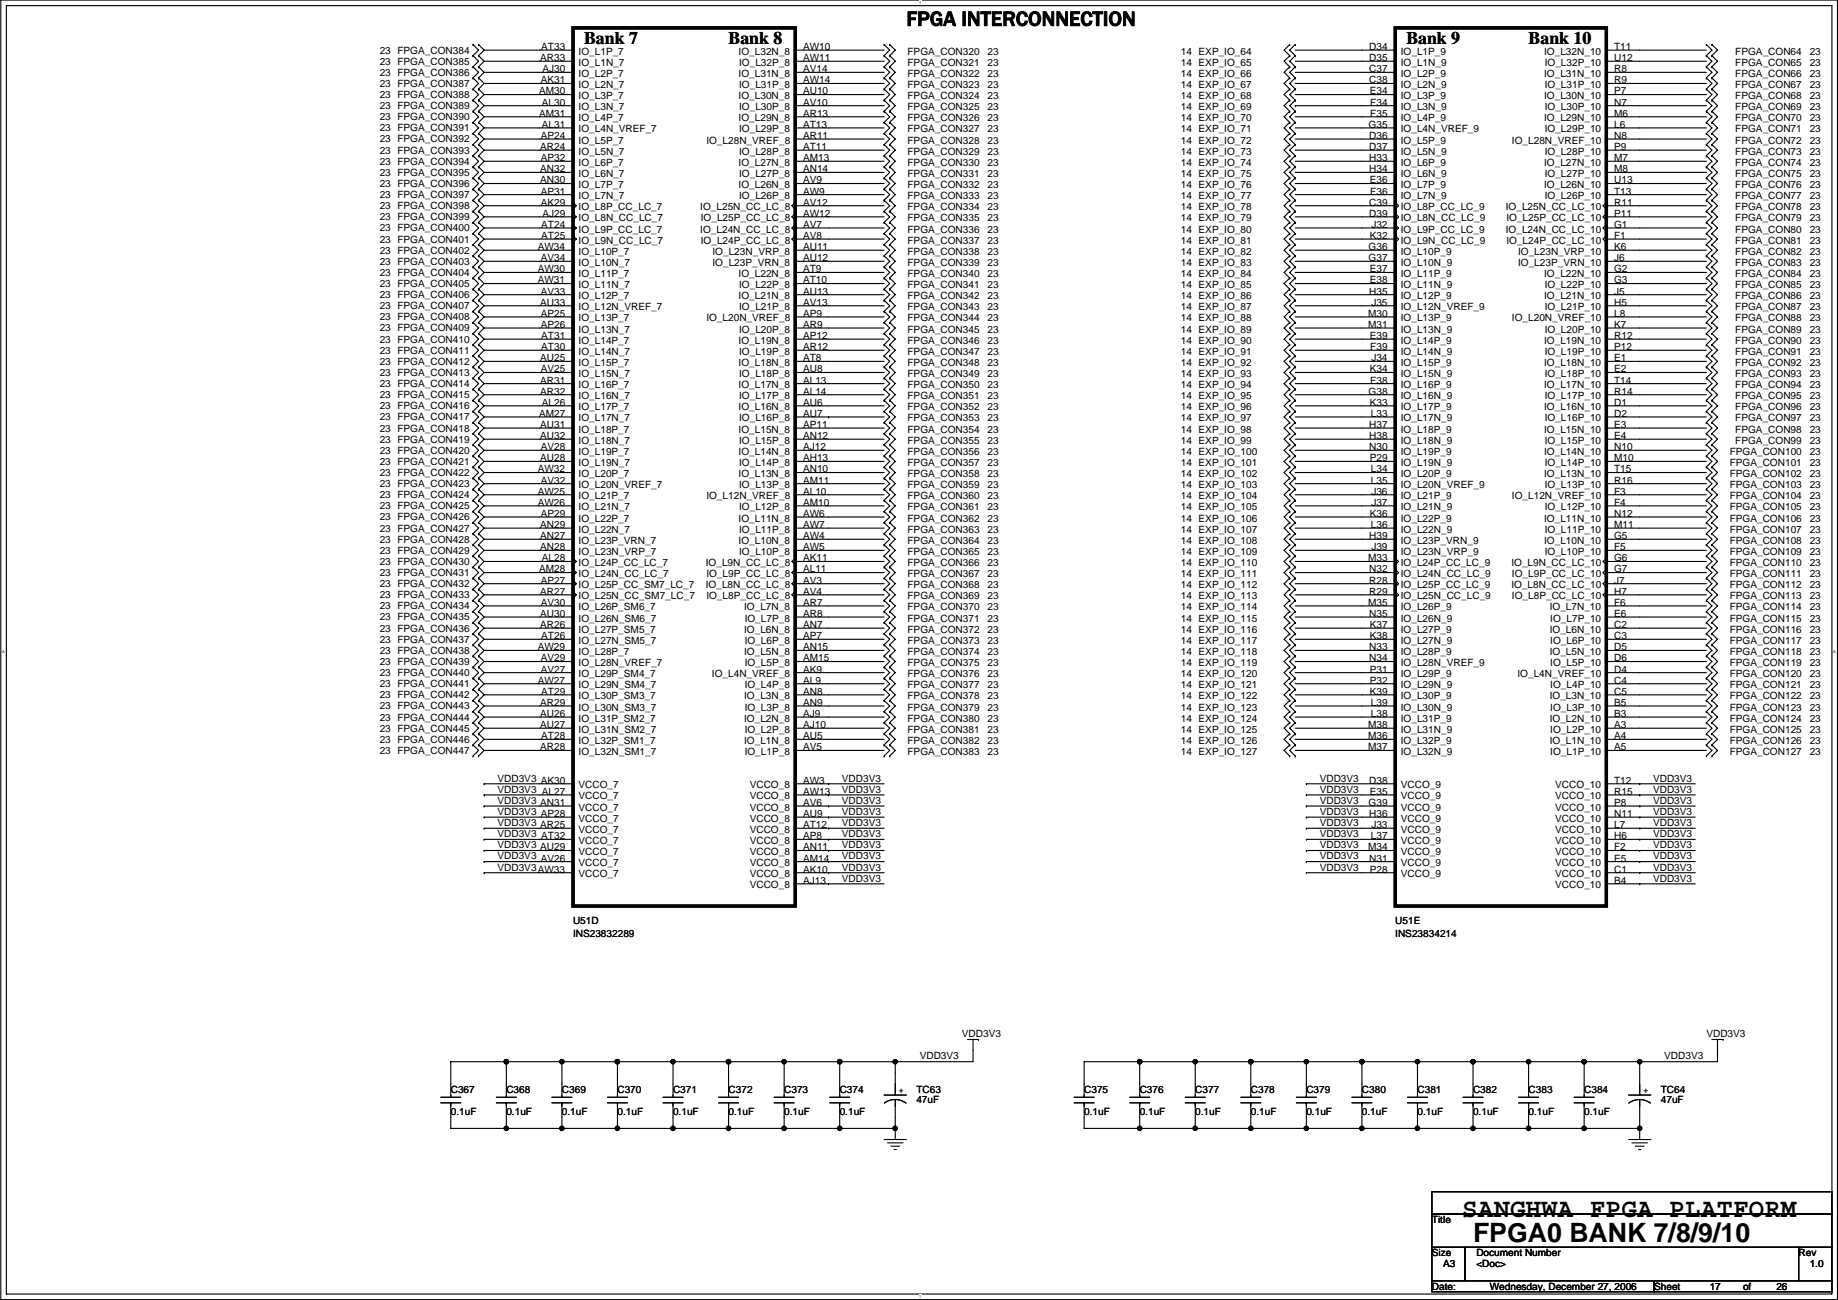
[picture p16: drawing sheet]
<svg xmlns="http://www.w3.org/2000/svg" width="420mm" height="297mm" viewBox="0 0 420 297" stroke-linecap="round" stroke-linejoin="round" font-family="sans-serif">
<defs><g id="words">
<g font-size="6.1">
<text x="334.2" y="278.1">SANGHWA FPGA PLATFORM</text>
<text x="336.7" y="283.7">FPGA0 BANK 7/8/9/10</text>
</g>
<text font-size="4.8" x="207.2" y="5.9">FPGA INTERCONNECTION</text>
<g font-size="4.1">
<text x="133.5" y="10.1">Bank 7</text>
<text x="166.5" y="10.1">Bank 8</text>
<text x="321.5" y="10.1">Bank 9</text>
<text x="349.4" y="10.1">Bank 10</text>
</g>
<g font-size="2.3">
<text x="123.7" y="11.4">AT33</text>
<text x="183.6" y="11.4">AW10</text>
<text x="313" y="11.4">D34</text>
<text x="369" y="11.4">T11</text>
<text x="86.8" y="12.2">23 FPGA_CON384</text>
<text x="86.8" y="14.8">23 FPGA_CON385</text>
<text x="86.8" y="17.3">23 FPGA_CON386</text>
<text x="123.5" y="14">AR33</text>
<text x="124" y="16.5">AJ30</text>
<text x="132.3" y="12.5">IO_L1P_7</text>
<text x="132.3" y="15">IO_L1N_7</text>
<text x="132.3" y="17.6">IO_L2P_7</text>
<text x="168.8" y="17.6">IO_L31N_8</text>
<text x="168.8" y="12.5">IO_L32N_8</text>
<text x="169" y="15">IO_L32P_8</text>
<text x="183.6" y="14">AW11</text>
<text x="183.6" y="16.5">AV14</text>
<text x="207.4" y="12.5">FPGA_CON320</text>
<text x="207.4" y="15">FPGA_CON321</text>
<text x="207.4" y="17.6">FPGA_CON322</text>
<text x="225.7" y="12.5">23</text>
<text x="225.7" y="15">23</text>
<text x="225.7" y="17.6">23</text>
<text x="269.9" y="12.5">14 EXP_IO_64</text>
<text x="269.9" y="15">14 EXP_IO_65</text>
<text x="269.9" y="17.6">14 EXP_IO_66</text>
<text x="313" y="14">D35</text>
<text x="313" y="16.5">C37</text>
<text x="320.2" y="12.5">IO_L1P_9</text>
<text x="320.2" y="15">IO_L1N_9</text>
<text x="320.2" y="17.6">IO_L2P_9</text>
<text x="353" y="17.6">IO_L31N_10</text>
<text x="353" y="12.5">IO_L32N_10</text>
<text x="353.1" y="15">IO_L32P_10</text>
<text x="369" y="14">U12</text>
<text x="369" y="16.5">R8</text>
<text x="396.7" y="12.5">FPGA_CON64</text>
<text x="396.7" y="15">FPGA_CON65</text>
<text x="396.7" y="17.6">FPGA_CON66</text>
<text x="413.7" y="12.5">23</text>
<text x="413.7" y="15">23</text>
<text x="413.7" y="17.6">23</text>
<text x="86.8" y="19.9">23 FPGA_CON387</text>
<text x="86.8" y="22.4">23 FPGA_CON388</text>
<text x="123.3" y="21.6">AM30</text>
<text x="123.6" y="19">AK31</text>
<text x="132.3" y="20.1">IO_L2N_7</text>
<text x="132.3" y="22.6">IO_L3P_7</text>
<text x="168.8" y="22.6">IO_L30N_8</text>
<text x="169" y="20.1">IO_L31P_8</text>
<text x="183.6" y="19">AW14</text>
<text x="183.6" y="21.6">AU10</text>
<text x="207.4" y="20.1">FPGA_CON323</text>
<text x="207.4" y="22.6">FPGA_CON324</text>
<text x="225.7" y="20.1">23</text>
<text x="225.7" y="22.6">23</text>
<text x="269.9" y="20.1">14 EXP_IO_67</text>
<text x="269.9" y="22.6">14 EXP_IO_68</text>
<text x="313" y="19">C38</text>
<text x="313.1" y="21.6">E34</text>
<text x="320.2" y="20.1">IO_L2N_9</text>
<text x="320.2" y="22.6">IO_L3P_9</text>
<text x="353" y="22.6">IO_L30N_10</text>
<text x="353.1" y="20.1">IO_L31P_10</text>
<text x="369" y="19">R9</text>
<text x="369" y="21.6">P7</text>
<text x="396.7" y="20.1">FPGA_CON67</text>
<text x="396.7" y="22.6">FPGA_CON68</text>
<text x="413.7" y="20.1">23</text>
<text x="413.7" y="22.6">23</text>
<text x="86.8" y="24.9">23 FPGA_CON389</text>
<text x="86.8" y="27.5">23 FPGA_CON390</text>
<text x="123.3" y="26.7">AM31</text>
<text x="123.9" y="24.1">AL30</text>
<text x="123.9" y="29.2">AL31</text>
<text x="132.3" y="25.2">IO_L3N_7</text>
<text x="132.3" y="27.7">IO_L4P_7</text>
<text x="168.8" y="27.7">IO_L29N_8</text>
<text x="169" y="25.2">IO_L30P_8</text>
<text x="183.6" y="29.2">AT13</text>
<text x="183.6" y="24.1">AV10</text>
<text x="183.6" y="26.7">AR13</text>
<text x="207.4" y="25.2">FPGA_CON325</text>
<text x="207.4" y="27.7">FPGA_CON326</text>
<text x="225.7" y="25.2">23</text>
<text x="225.7" y="27.7">23</text>
<text x="269.9" y="25.2">14 EXP_IO_69</text>
<text x="269.9" y="27.7">14 EXP_IO_70</text>
<text x="312.9" y="29.2">G35</text>
<text x="313.2" y="24.1">F34</text>
<text x="313.2" y="26.7">F35</text>
<text x="320.2" y="25.2">IO_L3N_9</text>
<text x="320.2" y="27.7">IO_L4P_9</text>
<text x="353" y="27.7">IO_L29N_10</text>
<text x="353.1" y="25.2">IO_L30P_10</text>
<text x="369" y="29.2">L6</text>
<text x="369" y="24.1">N7</text>
<text x="369" y="26.7">M6</text>
<text x="396.7" y="27.7">FPGA_CON70</text>
<text x="396.7" y="25.2">FPGA_CON69</text>
<text x="413.7" y="27.7">23</text>
<text x="413.7" y="25.2">23</text>
<text x="86.8" y="30">23 FPGA_CON391</text>
<text x="86.8" y="32.6">23 FPGA_CON392</text>
<text x="86.8" y="35.1">23 FPGA_CON393</text>
<text x="123.5" y="34.3">AR24</text>
<text x="123.6" y="31.7">AP24</text>
<text x="132.3" y="30.3">IO_L4N_VREF_7</text>
<text x="132.3" y="32.8">IO_L5P_7</text>
<text x="132.3" y="35.3">IO_L5N_7</text>
<text x="161.5" y="32.8">IO_L28N_VREF_8</text>
<text x="169" y="35.3">IO_L28P_8</text>
<text x="169" y="30.3">IO_L29P_8</text>
<text x="183.6" y="31.7">AR11</text>
<text x="183.6" y="34.3">AT11</text>
<text x="207.4" y="30.3">FPGA_CON327</text>
<text x="207.4" y="32.8">FPGA_CON328</text>
<text x="207.4" y="35.3">FPGA_CON329</text>
<text x="225.7" y="30.3">23</text>
<text x="225.7" y="32.8">23</text>
<text x="225.7" y="35.3">23</text>
<text x="269.9" y="30.3">14 EXP_IO_71</text>
<text x="269.9" y="32.8">14 EXP_IO_72</text>
<text x="269.9" y="35.3">14 EXP_IO_73</text>
<text x="313" y="31.7">D36</text>
<text x="313" y="34.3">D37</text>
<text x="320.2" y="30.3">IO_L4N_VREF_9</text>
<text x="320.2" y="32.8">IO_L5P_9</text>
<text x="320.2" y="35.3">IO_L5N_9</text>
<text x="345.6" y="32.8">IO_L28N_VREF_10</text>
<text x="353.1" y="35.3">IO_L28P_10</text>
<text x="353.1" y="30.3">IO_L29P_10</text>
<text x="369" y="34.3">P9</text>
<text x="369" y="31.7">N8</text>
<text x="396.7" y="30.3">FPGA_CON71</text>
<text x="396.7" y="32.8">FPGA_CON72</text>
<text x="396.7" y="35.3">FPGA_CON73</text>
<text x="413.7" y="30.3">23</text>
<text x="413.7" y="32.8">23</text>
<text x="413.7" y="35.3">23</text>
<text x="86.8" y="37.6">23 FPGA_CON394</text>
<text x="86.8" y="40.2">23 FPGA_CON395</text>
<text x="123.5" y="39.4">AN32</text>
<text x="123.5" y="41.9">AN30</text>
<text x="123.6" y="36.8">AP32</text>
<text x="132.3" y="37.9">IO_L6P_7</text>
<text x="132.3" y="40.4">IO_L6N_7</text>
<text x="168.8" y="37.9">IO_L27N_8</text>
<text x="169" y="40.4">IO_L27P_8</text>
<text x="183.6" y="39.4">AN14</text>
<text x="183.6" y="41.9">AV9</text>
<text x="183.6" y="36.8">AM13</text>
<text x="207.4" y="37.9">FPGA_CON330</text>
<text x="207.4" y="40.4">FPGA_CON331</text>
<text x="225.7" y="37.9">23</text>
<text x="225.7" y="40.4">23</text>
<text x="269.9" y="37.9">14 EXP_IO_74</text>
<text x="269.9" y="40.4">14 EXP_IO_75</text>
<text x="313" y="36.8">H33</text>
<text x="313" y="39.4">H34</text>
<text x="313.1" y="41.9">E36</text>
<text x="320.2" y="37.9">IO_L6P_9</text>
<text x="320.2" y="40.4">IO_L6N_9</text>
<text x="353" y="37.9">IO_L27N_10</text>
<text x="353.1" y="40.4">IO_L27P_10</text>
<text x="369" y="39.4">M8</text>
<text x="369" y="41.9">U13</text>
<text x="369" y="36.8">M7</text>
<text x="396.7" y="37.9">FPGA_CON74</text>
<text x="396.7" y="40.4">FPGA_CON75</text>
<text x="413.7" y="37.9">23</text>
<text x="413.7" y="40.4">23</text>
<text x="86.8" y="47.8">23 FPGA_CON398</text>
<text x="86.8" y="42.7">23 FPGA_CON396</text>
<text x="86.8" y="45.3">23 FPGA_CON397</text>
<text x="123.6" y="44.4">AP31</text>
<text x="123.6" y="47">AK29</text>
<text x="132.3" y="43">IO_L7P_7</text>
<text x="132.3" y="45.5">IO_L7N_7</text>
<text x="168.8" y="43">IO_L26N_8</text>
<text x="169" y="45.5">IO_L26P_8</text>
<text x="183.6" y="47">AV12</text>
<text x="183.6" y="44.4">AW9</text>
<text x="207.4" y="43">FPGA_CON332</text>
<text x="207.4" y="45.5">FPGA_CON333</text>
<text x="225.7" y="43">23</text>
<text x="225.7" y="45.5">23</text>
<text x="269.9" y="43">14 EXP_IO_76</text>
<text x="269.9" y="45.5">14 EXP_IO_77</text>
<text x="313" y="47">C39</text>
<text x="313.2" y="44.4">F36</text>
<text x="320.2" y="43">IO_L7P_9</text>
<text x="320.2" y="45.5">IO_L7N_9</text>
<text x="353" y="43">IO_L26N_10</text>
<text x="353.1" y="45.5">IO_L26P_10</text>
<text x="369" y="44.4">T13</text>
<text x="369" y="47">R11</text>
<text x="396.7" y="43">FPGA_CON76</text>
<text x="396.7" y="45.5">FPGA_CON77</text>
<text x="413.7" y="43">23</text>
<text x="413.7" y="45.5">23</text>
<text x="86.8" y="50.3">23 FPGA_CON399</text>
<text x="86.8" y="52.9">23 FPGA_CON400</text>
<text x="123.7" y="52.1">AT24</text>
<text x="124" y="49.5">AJ29</text>
<text x="132.3" y="48">IO_L8P_CC_LC_7</text>
<text x="132.3" y="50.6">IO_L8N_CC_LC_7</text>
<text x="132.3" y="53.1">IO_L9P_CC_LC_7</text>
<text x="160.1" y="48">IO_L25N_CC_LC_8</text>
<text x="160.1" y="53.1">IO_L24N_CC_LC_8</text>
<text x="160.2" y="50.6">IO_L25P_CC_LC_8</text>
<text x="183.6" y="52.1">AV7</text>
<text x="183.6" y="49.5">AW12</text>
<text x="207.4" y="48">FPGA_CON334</text>
<text x="207.4" y="50.6">FPGA_CON335</text>
<text x="207.4" y="53.1">FPGA_CON336</text>
<text x="225.7" y="48">23</text>
<text x="225.7" y="50.6">23</text>
<text x="225.7" y="53.1">23</text>
<text x="269.9" y="48">14 EXP_IO_78</text>
<text x="269.9" y="50.6">14 EXP_IO_79</text>
<text x="269.9" y="53.1">14 EXP_IO_80</text>
<text x="313" y="49.5">D39</text>
<text x="313.5" y="52.1">J32</text>
<text x="320.2" y="48">IO_L8P_CC_LC_9</text>
<text x="320.2" y="50.6">IO_L8N_CC_LC_9</text>
<text x="320.2" y="53.1">IO_L9P_CC_LC_9</text>
<text x="344.2" y="53.1">IO_L24N_CC_LC_10</text>
<text x="344.2" y="48">IO_L25N_CC_LC_10</text>
<text x="344.3" y="50.6">IO_L25P_CC_LC_10</text>
<text x="369" y="49.5">P11</text>
<text x="369" y="52.1">G1</text>
<text x="396.7" y="48">FPGA_CON78</text>
<text x="396.7" y="50.6">FPGA_CON79</text>
<text x="396.7" y="53.1">FPGA_CON80</text>
<text x="413.7" y="48">23</text>
<text x="413.7" y="50.6">23</text>
<text x="413.7" y="53.1">23</text>
<text x="86.8" y="55.4">23 FPGA_CON401</text>
<text x="86.8" y="58">23 FPGA_CON402</text>
<text x="122.9" y="57.1">AW34</text>
<text x="123.6" y="59.7">AV34</text>
<text x="123.7" y="54.6">AT25</text>
<text x="132.3" y="55.7">IO_L9N_CC_LC_7</text>
<text x="132.3" y="58.2">IO_L10P_7</text>
<text x="160.2" y="55.7">IO_L24P_CC_LC_8</text>
<text x="162.9" y="58.2">IO_L23N_VRP_8</text>
<text x="183.6" y="54.6">AV8</text>
<text x="183.6" y="59.7">AU12</text>
<text x="183.6" y="57.1">AU11</text>
<text x="207.4" y="55.7">FPGA_CON337</text>
<text x="207.4" y="58.2">FPGA_CON338</text>
<text x="225.7" y="55.7">23</text>
<text x="225.7" y="58.2">23</text>
<text x="269.9" y="55.7">14 EXP_IO_81</text>
<text x="269.9" y="58.2">14 EXP_IO_82</text>
<text x="312.9" y="57.1">G36</text>
<text x="312.9" y="59.7">G37</text>
<text x="313.1" y="54.6">K32</text>
<text x="320.2" y="55.7">IO_L9N_CC_LC_9</text>
<text x="320.2" y="58.2">IO_L10P_9</text>
<text x="344.3" y="55.7">IO_L24P_CC_LC_10</text>
<text x="347" y="58.2">IO_L23N_VRP_10</text>
<text x="369" y="59.7">J6</text>
<text x="369" y="57.1">K6</text>
<text x="369" y="54.6">F1</text>
<text x="396.7" y="58.2">FPGA_CON82</text>
<text x="396.7" y="55.7">FPGA_CON81</text>
<text x="413.7" y="58.2">23</text>
<text x="413.7" y="55.7">23</text>
<text x="86.8" y="60.5">23 FPGA_CON403</text>
<text x="86.8" y="63">23 FPGA_CON404</text>
<text x="86.8" y="65.6">23 FPGA_CON405</text>
<text x="122.9" y="62.2">AW30</text>
<text x="122.9" y="64.8">AW31</text>
<text x="132.3" y="60.7">IO_L10N_7</text>
<text x="132.3" y="63.3">IO_L11P_7</text>
<text x="132.3" y="65.8">IO_L11N_7</text>
<text x="162.9" y="60.7">IO_L23P_VRN_8</text>
<text x="168.8" y="63.3">IO_L22N_8</text>
<text x="169" y="65.8">IO_L22P_8</text>
<text x="183.6" y="64.8">AT10</text>
<text x="183.6" y="62.2">AT9</text>
<text x="207.4" y="60.7">FPGA_CON339</text>
<text x="207.4" y="63.3">FPGA_CON340</text>
<text x="207.4" y="65.8">FPGA_CON341</text>
<text x="225.7" y="60.7">23</text>
<text x="225.7" y="63.3">23</text>
<text x="225.7" y="65.8">23</text>
<text x="269.9" y="60.7">14 EXP_IO_83</text>
<text x="269.9" y="63.3">14 EXP_IO_84</text>
<text x="269.9" y="65.8">14 EXP_IO_85</text>
<text x="313.1" y="62.2">E37</text>
<text x="313.1" y="64.8">E38</text>
<text x="320.2" y="60.7">IO_L10N_9</text>
<text x="320.2" y="63.3">IO_L11P_9</text>
<text x="320.2" y="65.8">IO_L11N_9</text>
<text x="347" y="60.7">IO_L23P_VRN_10</text>
<text x="353" y="63.3">IO_L22N_10</text>
<text x="353.1" y="65.8">IO_L22P_10</text>
<text x="369" y="64.8">G3</text>
<text x="369" y="62.2">G2</text>
<text x="396.7" y="60.7">FPGA_CON83</text>
<text x="396.7" y="63.3">FPGA_CON84</text>
<text x="396.7" y="65.8">FPGA_CON85</text>
<text x="413.7" y="60.7">23</text>
<text x="413.7" y="63.3">23</text>
<text x="413.7" y="65.8">23</text>
<text x="86.8" y="68.1">23 FPGA_CON406</text>
<text x="86.8" y="70.7">23 FPGA_CON407</text>
<text x="123.5" y="69.8">AU33</text>
<text x="123.6" y="67.3">AV33</text>
<text x="132.3" y="68.4">IO_L12P_7</text>
<text x="132.3" y="70.9">IO_L12N_VREF_7</text>
<text x="168.8" y="68.4">IO_L21N_8</text>
<text x="169" y="70.9">IO_L21P_8</text>
<text x="183.6" y="69.8">AV13</text>
<text x="183.6" y="67.3">AU13</text>
<text x="207.4" y="68.4">FPGA_CON342</text>
<text x="207.4" y="70.9">FPGA_CON343</text>
<text x="225.7" y="68.4">23</text>
<text x="225.7" y="70.9">23</text>
<text x="269.9" y="68.4">14 EXP_IO_86</text>
<text x="269.9" y="70.9">14 EXP_IO_87</text>
<text x="313" y="67.3">H35</text>
<text x="313.5" y="69.8">J35</text>
<text x="320.2" y="68.4">IO_L12P_9</text>
<text x="320.2" y="70.9">IO_L12N_VREF_9</text>
<text x="353" y="68.4">IO_L21N_10</text>
<text x="353.1" y="70.9">IO_L21P_10</text>
<text x="369" y="69.8">H5</text>
<text x="369" y="67.3">J5</text>
<text x="396.7" y="68.4">FPGA_CON86</text>
<text x="396.7" y="70.9">FPGA_CON87</text>
<text x="413.7" y="68.4">23</text>
<text x="413.7" y="70.9">23</text>
<text x="86.8" y="73.2">23 FPGA_CON408</text>
<text x="86.8" y="75.7">23 FPGA_CON409</text>
<text x="123.6" y="72.4">AP25</text>
<text x="123.6" y="74.9">AP26</text>
<text x="123.7" y="77.5">AT31</text>
<text x="132.3" y="73.4">IO_L13P_7</text>
<text x="132.3" y="76">IO_L13N_7</text>
<text x="161.5" y="73.4">IO_L20N_VREF_8</text>
<text x="169" y="76">IO_L20P_8</text>
<text x="183.6" y="72.4">AP9</text>
<text x="183.6" y="74.9">AR9</text>
<text x="183.6" y="77.5">AP12</text>
<text x="207.4" y="73.4">FPGA_CON344</text>
<text x="207.4" y="76">FPGA_CON345</text>
<text x="225.7" y="73.4">23</text>
<text x="225.7" y="76">23</text>
<text x="269.9" y="73.4">14 EXP_IO_88</text>
<text x="269.9" y="76">14 EXP_IO_89</text>
<text x="312.7" y="72.4">M30</text>
<text x="312.7" y="74.9">M31</text>
<text x="313.1" y="77.5">E39</text>
<text x="320.2" y="73.4">IO_L13P_9</text>
<text x="320.2" y="76">IO_L13N_9</text>
<text x="345.6" y="73.4">IO_L20N_VREF_10</text>
<text x="353.1" y="76">IO_L20P_10</text>
<text x="369" y="74.9">K7</text>
<text x="369" y="77.5">R12</text>
<text x="369" y="72.4">L8</text>
<text x="396.7" y="73.4">FPGA_CON88</text>
<text x="396.7" y="76">FPGA_CON89</text>
<text x="413.7" y="73.4">23</text>
<text x="413.7" y="76">23</text>
<text x="86.8" y="78.3">23 FPGA_CON410</text>
<text x="86.8" y="80.8">23 FPGA_CON411</text>
<text x="86.8" y="83.4">23 FPGA_CON412</text>
<text x="123.5" y="82.5">AU25</text>
<text x="123.7" y="80">AT30</text>
<text x="132.3" y="78.5">IO_L14P_7</text>
<text x="132.3" y="81.1">IO_L14N_7</text>
<text x="132.3" y="83.6">IO_L15P_7</text>
<text x="168.8" y="83.6">IO_L18N_8</text>
<text x="168.8" y="78.5">IO_L19N_8</text>
<text x="169" y="81.1">IO_L19P_8</text>
<text x="183.6" y="80">AR12</text>
<text x="183.6" y="82.5">AT8</text>
<text x="207.4" y="78.5">FPGA_CON346</text>
<text x="207.4" y="81.1">FPGA_CON347</text>
<text x="207.4" y="83.6">FPGA_CON348</text>
<text x="225.7" y="78.5">23</text>
<text x="225.7" y="81.1">23</text>
<text x="225.7" y="83.6">23</text>
<text x="269.9" y="78.5">14 EXP_IO_90</text>
<text x="269.9" y="81.1">14 EXP_IO_91</text>
<text x="269.9" y="83.6">14 EXP_IO_92</text>
<text x="313.2" y="80">F39</text>
<text x="313.5" y="82.5">J34</text>
<text x="320.2" y="78.5">IO_L14P_9</text>
<text x="320.2" y="81.1">IO_L14N_9</text>
<text x="320.2" y="83.6">IO_L15P_9</text>
<text x="353" y="83.6">IO_L18N_10</text>
<text x="353" y="78.5">IO_L19N_10</text>
<text x="353.1" y="81.1">IO_L19P_10</text>
<text x="369" y="80">P12</text>
<text x="369" y="82.5">E1</text>
<text x="396.7" y="78.5">FPGA_CON90</text>
<text x="396.7" y="81.1">FPGA_CON91</text>
<text x="396.7" y="83.6">FPGA_CON92</text>
<text x="413.7" y="78.5">23</text>
<text x="413.7" y="81.1">23</text>
<text x="413.7" y="83.6">23</text>
<text x="86.8" y="85.9">23 FPGA_CON413</text>
<text x="86.8" y="88.4">23 FPGA_CON414</text>
<text x="123.5" y="87.6">AR31</text>
<text x="123.6" y="85.1">AV25</text>
<text x="132.3" y="86.1">IO_L15N_7</text>
<text x="132.3" y="88.7">IO_L16P_7</text>
<text x="168.8" y="88.7">IO_L17N_8</text>
<text x="169" y="86.1">IO_L18P_8</text>
<text x="183.6" y="85.1">AU8</text>
<text x="183.6" y="87.6">AL13</text>
<text x="207.4" y="86.1">FPGA_CON349</text>
<text x="207.4" y="88.7">FPGA_CON350</text>
<text x="225.7" y="86.1">23</text>
<text x="225.7" y="88.7">23</text>
<text x="269.9" y="86.1">14 EXP_IO_93</text>
<text x="269.9" y="88.7">14 EXP_IO_94</text>
<text x="313.1" y="85.1">K34</text>
<text x="313.2" y="87.6">F38</text>
<text x="320.2" y="86.1">IO_L15N_9</text>
<text x="320.2" y="88.7">IO_L16P_9</text>
<text x="353" y="88.7">IO_L17N_10</text>
<text x="353.1" y="86.1">IO_L18P_10</text>
<text x="369" y="85.1">E2</text>
<text x="369" y="87.6">T14</text>
<text x="396.7" y="88.7">FPGA_CON94</text>
<text x="396.7" y="86.1">FPGA_CON93</text>
<text x="413.7" y="88.7">23</text>
<text x="413.7" y="86.1">23</text>
<text x="86.8" y="91">23 FPGA_CON415</text>
<text x="86.8" y="93.5">23 FPGA_CON416</text>
<text x="123.3" y="95.2">AM27</text>
<text x="123.5" y="90.2">AR32</text>
<text x="123.9" y="92.7">AL26</text>
<text x="132.3" y="93.8">IO_L17P_7</text>
<text x="132.3" y="91.2">IO_L16N_7</text>
<text x="168.8" y="93.8">IO_L16N_8</text>
<text x="169" y="91.2">IO_L17P_8</text>
<text x="183.6" y="90.2">AL14</text>
<text x="183.6" y="95.2">AU7</text>
<text x="183.6" y="92.7">AU6</text>
<text x="207.4" y="91.2">FPGA_CON351</text>
<text x="207.4" y="93.8">FPGA_CON352</text>
<text x="225.7" y="91.2">23</text>
<text x="225.7" y="93.8">23</text>
<text x="269.9" y="91.2">14 EXP_IO_95</text>
<text x="269.9" y="93.8">14 EXP_IO_96</text>
<text x="312.9" y="90.2">G38</text>
<text x="313.1" y="92.7">K33</text>
<text x="313.4" y="95.2">L33</text>
<text x="320.2" y="93.8">IO_L17P_9</text>
<text x="320.2" y="91.2">IO_L16N_9</text>
<text x="353" y="93.8">IO_L16N_10</text>
<text x="353.1" y="91.2">IO_L17P_10</text>
<text x="369" y="90.2">R14</text>
<text x="369" y="95.2">D2</text>
<text x="369" y="92.7">D1</text>
<text x="396.7" y="91.2">FPGA_CON95</text>
<text x="396.7" y="93.8">FPGA_CON96</text>
<text x="413.7" y="91.2">23</text>
<text x="413.7" y="93.8">23</text>
<text x="86.8" y="96.1">23 FPGA_CON417</text>
<text x="86.8" y="98.6">23 FPGA_CON418</text>
<text x="86.8" y="101.1">23 FPGA_CON419</text>
<text x="123.5" y="97.8">AU31</text>
<text x="123.5" y="100.3">AU32</text>
<text x="132.3" y="96.3">IO_L17N_7</text>
<text x="132.3" y="98.8">IO_L18P_7</text>
<text x="132.3" y="101.4">IO_L18N_7</text>
<text x="168.8" y="98.8">IO_L15N_8</text>
<text x="169" y="101.4">IO_L15P_8</text>
<text x="169" y="96.3">IO_L16P_8</text>
<text x="183.6" y="100.3">AN12</text>
<text x="183.6" y="97.8">AP11</text>
<text x="207.4" y="96.3">FPGA_CON353</text>
<text x="207.4" y="98.8">FPGA_CON354</text>
<text x="207.4" y="101.4">FPGA_CON355</text>
<text x="225.7" y="96.3">23</text>
<text x="225.7" y="98.8">23</text>
<text x="225.7" y="101.4">23</text>
<text x="269.9" y="96.3">14 EXP_IO_97</text>
<text x="269.9" y="98.8">14 EXP_IO_98</text>
<text x="269.9" y="101.4">14 EXP_IO_99</text>
<text x="313" y="97.8">H37</text>
<text x="313" y="100.3">H38</text>
<text x="320.2" y="96.3">IO_L17N_9</text>
<text x="320.2" y="98.8">IO_L18P_9</text>
<text x="320.2" y="101.4">IO_L18N_9</text>
<text x="353" y="98.8">IO_L15N_10</text>
<text x="353.1" y="101.4">IO_L15P_10</text>
<text x="353.1" y="96.3">IO_L16P_10</text>
<text x="369" y="100.3">E4</text>
<text x="369" y="97.8">E3</text>
<text x="396.7" y="96.3">FPGA_CON97</text>
<text x="396.7" y="98.8">FPGA_CON98</text>
<text x="396.7" y="101.4">FPGA_CON99</text>
<text x="413.7" y="96.3">23</text>
<text x="413.7" y="98.8">23</text>
<text x="413.7" y="101.4">23</text>
<text x="86.8" y="103.7">23 FPGA_CON420</text>
<text x="86.8" y="106.2">23 FPGA_CON421</text>
<text x="122.9" y="107.9">AW32</text>
<text x="123.5" y="105.4">AU28</text>
<text x="123.6" y="102.9">AV28</text>
<text x="132.3" y="103.9">IO_L19P_7</text>
<text x="132.3" y="106.5">IO_L19N_7</text>
<text x="168.8" y="103.9">IO_L14N_8</text>
<text x="169" y="106.5">IO_L14P_8</text>
<text x="183.6" y="105.4">AH13</text>
<text x="183.6" y="107.9">AN10</text>
<text x="183.6" y="102.9">AJ12</text>
<text x="207.4" y="103.9">FPGA_CON356</text>
<text x="207.4" y="106.5">FPGA_CON357</text>
<text x="225.7" y="103.9">23</text>
<text x="225.7" y="106.5">23</text>
<text x="269.9" y="103.9">14 EXP_IO_100</text>
<text x="269.9" y="106.5">14 EXP_IO_101</text>
<text x="313" y="102.9">N30</text>
<text x="313.1" y="105.4">P29</text>
<text x="313.4" y="107.9">L34</text>
<text x="320.2" y="103.9">IO_L19P_9</text>
<text x="320.2" y="106.5">IO_L19N_9</text>
<text x="353" y="103.9">IO_L14N_10</text>
<text x="353.1" y="106.5">IO_L14P_10</text>
<text x="369" y="105.4">M10</text>
<text x="369" y="107.9">T15</text>
<text x="369" y="102.9">N10</text>
<text x="395.4" y="103.9">FPGA_CON100</text>
<text x="395.4" y="106.5">FPGA_CON101</text>
<text x="413.7" y="103.9">23</text>
<text x="413.7" y="106.5">23</text>
<text x="86.8" y="108.8">23 FPGA_CON422</text>
<text x="86.8" y="111.3">23 FPGA_CON423</text>
<text x="86.8" y="113.8">23 FPGA_CON424</text>
<text x="122.9" y="113">AW25</text>
<text x="123.6" y="110.5">AV32</text>
<text x="132.3" y="109">IO_L20P_7</text>
<text x="132.3" y="111.5">IO_L20N_VREF_7</text>
<text x="168.8" y="109">IO_L13N_8</text>
<text x="169" y="111.5">IO_L13P_8</text>
<text x="183.6" y="113">AL10</text>
<text x="183.6" y="110.5">AM11</text>
<text x="207.4" y="109">FPGA_CON358</text>
<text x="207.4" y="111.5">FPGA_CON359</text>
<text x="225.7" y="109">23</text>
<text x="225.7" y="111.5">23</text>
<text x="269.9" y="109">14 EXP_IO_102</text>
<text x="269.9" y="111.5">14 EXP_IO_103</text>
<text x="313.4" y="110.5">L35</text>
<text x="313.5" y="113">J36</text>
<text x="320.2" y="109">IO_L20P_9</text>
<text x="320.2" y="111.5">IO_L20N_VREF_9</text>
<text x="353" y="109">IO_L13N_10</text>
<text x="353.1" y="111.5">IO_L13P_10</text>
<text x="369" y="110.5">R16</text>
<text x="369" y="113">F3</text>
<text x="395.4" y="109">FPGA_CON102</text>
<text x="395.4" y="111.5">FPGA_CON103</text>
<text x="413.7" y="109">23</text>
<text x="413.7" y="111.5">23</text>
<text x="86.8" y="116.4">23 FPGA_CON425</text>
<text x="86.8" y="118.9">23 FPGA_CON426</text>
<text x="122.9" y="115.6">AW26</text>
<text x="123.6" y="118.1">AP29</text>
<text x="132.3" y="114.1">IO_L21P_7</text>
<text x="132.3" y="116.6">IO_L21N_7</text>
<text x="132.3" y="119.2">IO_L22P_7</text>
<text x="161.5" y="114.1">IO_L12N_VREF_8</text>
<text x="168.8" y="119.2">IO_L11N_8</text>
<text x="169" y="116.6">IO_L12P_8</text>
<text x="183.6" y="115.6">AM10</text>
<text x="183.6" y="118.1">AW6</text>
<text x="207.4" y="114.1">FPGA_CON360</text>
<text x="207.4" y="116.6">FPGA_CON361</text>
<text x="207.4" y="119.2">FPGA_CON362</text>
<text x="225.7" y="114.1">23</text>
<text x="225.7" y="116.6">23</text>
<text x="225.7" y="119.2">23</text>
<text x="269.9" y="114.1">14 EXP_IO_104</text>
<text x="269.9" y="116.6">14 EXP_IO_105</text>
<text x="269.9" y="119.2">14 EXP_IO_106</text>
<text x="313.1" y="118.1">K36</text>
<text x="313.5" y="115.6">J37</text>
<text x="320.2" y="114.1">IO_L21P_9</text>
<text x="320.2" y="116.6">IO_L21N_9</text>
<text x="320.2" y="119.2">IO_L22P_9</text>
<text x="345.6" y="114.1">IO_L12N_VREF_10</text>
<text x="353" y="119.2">IO_L11N_10</text>
<text x="353.1" y="116.6">IO_L12P_10</text>
<text x="369" y="115.6">F4</text>
<text x="369" y="118.1">N12</text>
<text x="395.4" y="119.2">FPGA_CON106</text>
<text x="395.4" y="114.1">FPGA_CON104</text>
<text x="395.4" y="116.6">FPGA_CON105</text>
<text x="413.7" y="119.2">23</text>
<text x="413.7" y="114.1">23</text>
<text x="413.7" y="116.6">23</text>
<text x="86.8" y="121.5">23 FPGA_CON427</text>
<text x="86.8" y="124">23 FPGA_CON428</text>
<text x="123.5" y="120.6">AN29</text>
<text x="123.5" y="123.2">AN27</text>
<text x="123.5" y="125.7">AN28</text>
<text x="132.3" y="121.7">IO_L22N_7</text>
<text x="132.3" y="124.2">IO_L23P_VRN_7</text>
<text x="168.8" y="124.2">IO_L10N_8</text>
<text x="169" y="121.7">IO_L11P_8</text>
<text x="183.6" y="125.7">AW5</text>
<text x="183.6" y="120.6">AW7</text>
<text x="183.6" y="123.2">AW4</text>
<text x="207.4" y="121.7">FPGA_CON363</text>
<text x="207.4" y="124.2">FPGA_CON364</text>
<text x="225.7" y="121.7">23</text>
<text x="225.7" y="124.2">23</text>
<text x="269.9" y="121.7">14 EXP_IO_107</text>
<text x="269.9" y="124.2">14 EXP_IO_108</text>
<text x="313" y="123.2">H39</text>
<text x="313.4" y="120.6">L36</text>
<text x="313.5" y="125.7">J39</text>
<text x="320.2" y="121.7">IO_L22N_9</text>
<text x="320.2" y="124.2">IO_L23P_VRN_9</text>
<text x="353" y="124.2">IO_L10N_10</text>
<text x="353.1" y="121.7">IO_L11P_10</text>
<text x="369" y="125.7">F5</text>
<text x="369" y="120.6">M11</text>
<text x="369" y="123.2">G5</text>
<text x="395.4" y="121.7">FPGA_CON107</text>
<text x="395.4" y="124.2">FPGA_CON108</text>
<text x="413.7" y="121.7">23</text>
<text x="413.7" y="124.2">23</text>
<text x="86.8" y="126.5">23 FPGA_CON429</text>
<text x="86.8" y="129.1">23 FPGA_CON430</text>
<text x="86.8" y="131.6">23 FPGA_CON431</text>
<text x="123.3" y="130.8">AM28</text>
<text x="123.9" y="128.3">AL28</text>
<text x="132.3" y="126.8">IO_L23N_VRP_7</text>
<text x="132.3" y="129.3">IO_L24P_CC_LC_7</text>
<text x="132.3" y="131.9">IO_L24N_CC_LC_7</text>
<text x="161.3" y="129.3">IO_L9N_CC_LC_8</text>
<text x="161.5" y="131.9">IO_L9P_CC_LC_8</text>
<text x="169" y="126.8">IO_L10P_8</text>
<text x="183.6" y="130.8">AL11</text>
<text x="183.6" y="128.3">AK11</text>
<text x="207.4" y="126.8">FPGA_CON365</text>
<text x="207.4" y="129.3">FPGA_CON366</text>
<text x="207.4" y="131.9">FPGA_CON367</text>
<text x="225.7" y="126.8">23</text>
<text x="225.7" y="129.3">23</text>
<text x="225.7" y="131.9">23</text>
<text x="269.9" y="126.8">14 EXP_IO_109</text>
<text x="269.9" y="129.3">14 EXP_IO_110</text>
<text x="269.9" y="131.9">14 EXP_IO_111</text>
<text x="312.7" y="128.3">M33</text>
<text x="313" y="130.8">N32</text>
<text x="320.2" y="126.8">IO_L23N_VRP_9</text>
<text x="320.2" y="129.3">IO_L24P_CC_LC_9</text>
<text x="320.2" y="131.9">IO_L24N_CC_LC_9</text>
<text x="345.5" y="129.3">IO_L9N_CC_LC_10</text>
<text x="345.6" y="131.9">IO_L9P_CC_LC_10</text>
<text x="353.1" y="126.8">IO_L10P_10</text>
<text x="369" y="128.3">G6</text>
<text x="369" y="130.8">G7</text>
<text x="395.4" y="126.8">FPGA_CON109</text>
<text x="395.4" y="129.3">FPGA_CON110</text>
<text x="395.4" y="131.9">FPGA_CON111</text>
<text x="413.7" y="126.8">23</text>
<text x="413.7" y="129.3">23</text>
<text x="413.7" y="131.9">23</text>
<text x="86.8" y="134.2">23 FPGA_CON432</text>
<text x="86.8" y="136.7">23 FPGA_CON433</text>
<text x="123.5" y="135.9">AR27</text>
<text x="123.6" y="133.3">AP27</text>
<text x="132.3" y="134.4">IO_L25P_CC_SM7_LC_7</text>
<text x="132.3" y="136.9">IO_L25N_CC_SM7_LC_7</text>
<text x="161.3" y="134.4">IO_L8N_CC_LC_8</text>
<text x="161.5" y="136.9">IO_L8P_CC_LC_8</text>
<text x="183.6" y="135.9">AV4</text>
<text x="183.6" y="133.3">AV3</text>
<text x="207.4" y="134.4">FPGA_CON368</text>
<text x="207.4" y="136.9">FPGA_CON369</text>
<text x="225.7" y="134.4">23</text>
<text x="225.7" y="136.9">23</text>
<text x="269.9" y="134.4">14 EXP_IO_112</text>
<text x="269.9" y="136.9">14 EXP_IO_113</text>
<text x="313" y="133.3">R28</text>
<text x="313" y="135.9">R29</text>
<text x="320.2" y="134.4">IO_L25P_CC_LC_9</text>
<text x="320.2" y="136.9">IO_L25N_CC_LC_9</text>
<text x="345.5" y="134.4">IO_L8N_CC_LC_10</text>
<text x="345.6" y="136.9">IO_L8P_CC_LC_10</text>
<text x="369" y="133.3">J7</text>
<text x="369" y="135.9">H7</text>
<text x="395.4" y="134.4">FPGA_CON112</text>
<text x="395.4" y="136.9">FPGA_CON113</text>
<text x="413.7" y="134.4">23</text>
<text x="413.7" y="136.9">23</text>
<text x="86.8" y="139.2">23 FPGA_CON434</text>
<text x="86.8" y="141.8">23 FPGA_CON435</text>
<text x="123.5" y="141">AU30</text>
<text x="123.5" y="143.5">AR26</text>
<text x="123.6" y="138.4">AV30</text>
<text x="132.3" y="139.5">IO_L26P_SM6_7</text>
<text x="132.3" y="142">IO_L26N_SM6_7</text>
<text x="170.1" y="139.5">IO_L7N_8</text>
<text x="170.2" y="142">IO_L7P_8</text>
<text x="183.6" y="141">AR8</text>
<text x="183.6" y="143.5">AN7</text>
<text x="183.6" y="138.4">AR7</text>
<text x="207.4" y="139.5">FPGA_CON370</text>
<text x="207.4" y="142">FPGA_CON371</text>
<text x="225.7" y="139.5">23</text>
<text x="225.7" y="142">23</text>
<text x="269.9" y="139.5">14 EXP_IO_114</text>
<text x="269.9" y="142">14 EXP_IO_115</text>
<text x="312.7" y="138.4">M35</text>
<text x="313" y="141">N35</text>
<text x="313.1" y="143.5">K37</text>
<text x="320.2" y="139.5">IO_L26P_9</text>
<text x="320.2" y="142">IO_L26N_9</text>
<text x="354.3" y="139.5">IO_L7N_10</text>
<text x="354.4" y="142">IO_L7P_10</text>
<text x="369" y="143.5">C2</text>
<text x="369" y="141">E6</text>
<text x="369" y="138.4">F6</text>
<text x="395.4" y="139.5">FPGA_CON114</text>
<text x="395.4" y="142">FPGA_CON115</text>
<text x="413.7" y="139.5">23</text>
<text x="413.7" y="142">23</text>
<text x="86.8" y="144.3">23 FPGA_CON436</text>
<text x="86.8" y="146.9">23 FPGA_CON437</text>
<text x="86.8" y="149.4">23 FPGA_CON438</text>
<text x="122.9" y="148.6">AW29</text>
<text x="123.7" y="146">AT26</text>
<text x="132.3" y="144.6">IO_L27P_SM5_7</text>
<text x="132.3" y="147.1">IO_L27N_SM5_7</text>
<text x="132.3" y="149.6">IO_L28P_7</text>
<text x="170.1" y="149.6">IO_L5N_8</text>
<text x="170.1" y="144.6">IO_L6N_8</text>
<text x="170.2" y="147.1">IO_L6P_8</text>
<text x="183.6" y="146">AP7</text>
<text x="183.6" y="148.6">AN15</text>
<text x="207.4" y="144.6">FPGA_CON372</text>
<text x="207.4" y="147.1">FPGA_CON373</text>
<text x="207.4" y="149.6">FPGA_CON374</text>
<text x="225.7" y="144.6">23</text>
<text x="225.7" y="147.1">23</text>
<text x="225.7" y="149.6">23</text>
<text x="269.9" y="144.6">14 EXP_IO_116</text>
<text x="269.9" y="147.1">14 EXP_IO_117</text>
<text x="269.9" y="149.6">14 EXP_IO_118</text>
<text x="313" y="148.6">N33</text>
<text x="313.1" y="146">K38</text>
<text x="320.2" y="144.6">IO_L27P_9</text>
<text x="320.2" y="147.1">IO_L27N_9</text>
<text x="320.2" y="149.6">IO_L28P_9</text>
<text x="354.3" y="149.6">IO_L5N_10</text>
<text x="354.3" y="144.6">IO_L6N_10</text>
<text x="354.4" y="147.1">IO_L6P_10</text>
<text x="369" y="148.6">D5</text>
<text x="369" y="146">C3</text>
<text x="395.4" y="149.6">FPGA_CON118</text>
<text x="395.4" y="144.6">FPGA_CON116</text>
<text x="395.4" y="147.1">FPGA_CON117</text>
<text x="413.7" y="149.6">23</text>
<text x="413.7" y="144.6">23</text>
<text x="413.7" y="147.1">23</text>
<text x="86.8" y="154.5">23 FPGA_CON440</text>
<text x="86.8" y="151.9">23 FPGA_CON439</text>
<text x="123.6" y="151.1">AV29</text>
<text x="123.6" y="153.7">AV27</text>
<text x="132.3" y="152.2">IO_L28N_VREF_7</text>
<text x="132.3" y="154.7">IO_L29P_SM4_7</text>
<text x="162.7" y="154.7">IO_L4N_VREF_8</text>
<text x="170.2" y="152.2">IO_L5P_8</text>
<text x="183.6" y="153.7">AK9</text>
<text x="183.6" y="151.1">AM15</text>
<text x="207.4" y="154.7">FPGA_CON376</text>
<text x="207.4" y="152.2">FPGA_CON375</text>
<text x="225.7" y="154.7">23</text>
<text x="225.7" y="152.2">23</text>
<text x="269.9" y="152.2">14 EXP_IO_119</text>
<text x="269.9" y="154.7">14 EXP_IO_120</text>
<text x="313" y="151.1">N34</text>
<text x="313.1" y="153.7">P31</text>
<text x="320.2" y="152.2">IO_L28N_VREF_9</text>
<text x="320.2" y="154.7">IO_L29P_9</text>
<text x="346.9" y="154.7">IO_L4N_VREF_10</text>
<text x="354.4" y="152.2">IO_L5P_10</text>
<text x="369" y="153.7">D4</text>
<text x="369" y="151.1">D6</text>
<text x="395.4" y="152.2">FPGA_CON119</text>
<text x="395.4" y="154.7">FPGA_CON120</text>
<text x="413.7" y="152.2">23</text>
<text x="413.7" y="154.7">23</text>
<text x="86.8" y="157">23 FPGA_CON441</text>
<text x="86.8" y="159.6">23 FPGA_CON442</text>
<text x="122.9" y="156.2">AW27</text>
<text x="123.5" y="161.3">AR29</text>
<text x="123.7" y="158.7">AT29</text>
<text x="132.3" y="157.3">IO_L29N_SM4_7</text>
<text x="132.3" y="159.8">IO_L30P_SM3_7</text>
<text x="170.1" y="159.8">IO_L3N_8</text>
<text x="170.2" y="157.3">IO_L4P_8</text>
<text x="183.6" y="161.3">AN9</text>
<text x="183.6" y="156.2">AL9</text>
<text x="183.6" y="158.7">AN8</text>
<text x="207.4" y="157.3">FPGA_CON377</text>
<text x="207.4" y="159.8">FPGA_CON378</text>
<text x="225.7" y="157.3">23</text>
<text x="225.7" y="159.8">23</text>
<text x="269.9" y="157.3">14 EXP_IO_121</text>
<text x="269.9" y="159.8">14 EXP_IO_122</text>
<text x="313.1" y="156.2">P32</text>
<text x="313.1" y="158.7">K39</text>
<text x="313.4" y="161.3">L39</text>
<text x="320.2" y="157.3">IO_L29N_9</text>
<text x="320.2" y="159.8">IO_L30P_9</text>
<text x="354.3" y="159.8">IO_L3N_10</text>
<text x="354.4" y="157.3">IO_L4P_10</text>
<text x="369" y="161.3">B5</text>
<text x="369" y="158.7">C5</text>
<text x="369" y="156.2">C4</text>
<text x="395.4" y="157.3">FPGA_CON121</text>
<text x="395.4" y="159.8">FPGA_CON122</text>
<text x="413.7" y="157.3">23</text>
<text x="413.7" y="159.8">23</text>
<text x="86.8" y="162.1">23 FPGA_CON443</text>
<text x="86.8" y="164.6">23 FPGA_CON444</text>
<text x="86.8" y="167.2">23 FPGA_CON445</text>
<text x="123.5" y="163.8">AU26</text>
<text x="123.5" y="166.4">AU27</text>
<text x="132.3" y="162.3">IO_L30N_SM3_7</text>
<text x="132.3" y="164.9">IO_L31P_SM2_7</text>
<text x="132.3" y="167.4">IO_L31N_SM2_7</text>
<text x="170.1" y="164.9">IO_L2N_8</text>
<text x="170.2" y="167.4">IO_L2P_8</text>
<text x="170.2" y="162.3">IO_L3P_8</text>
<text x="183.6" y="166.4">AJ10</text>
<text x="183.6" y="163.8">AJ9</text>
<text x="207.4" y="162.3">FPGA_CON379</text>
<text x="207.4" y="164.9">FPGA_CON380</text>
<text x="207.4" y="167.4">FPGA_CON381</text>
<text x="225.7" y="162.3">23</text>
<text x="225.7" y="164.9">23</text>
<text x="225.7" y="167.4">23</text>
<text x="269.9" y="162.3">14 EXP_IO_123</text>
<text x="269.9" y="164.9">14 EXP_IO_124</text>
<text x="269.9" y="167.4">14 EXP_IO_125</text>
<text x="312.7" y="166.4">M38</text>
<text x="313.4" y="163.8">L38</text>
<text x="320.2" y="162.3">IO_L30N_9</text>
<text x="320.2" y="164.9">IO_L31P_9</text>
<text x="320.2" y="167.4">IO_L31N_9</text>
<text x="354.3" y="164.9">IO_L2N_10</text>
<text x="354.4" y="167.4">IO_L2P_10</text>
<text x="354.4" y="162.3">IO_L3P_10</text>
<text x="369" y="166.4">A3</text>
<text x="369" y="163.8">B3</text>
<text x="395.4" y="164.9">FPGA_CON124</text>
<text x="395.4" y="167.4">FPGA_CON125</text>
<text x="395.4" y="162.3">FPGA_CON123</text>
<text x="413.7" y="164.9">23</text>
<text x="413.7" y="167.4">23</text>
<text x="413.7" y="162.3">23</text>
<text x="86.8" y="169.7">23 FPGA_CON446</text>
<text x="86.8" y="172.3">23 FPGA_CON447</text>
<text x="123.5" y="171.4">AR28</text>
<text x="123.7" y="168.9">AT28</text>
<text x="132.3" y="170">IO_L32P_SM1_7</text>
<text x="132.3" y="172.5">IO_L32N_SM1_7</text>
<text x="170.1" y="170">IO_L1N_8</text>
<text x="170.2" y="172.5">IO_L1P_8</text>
<text x="183.6" y="171.4">AV5</text>
<text x="183.6" y="168.9">AU5</text>
<text x="207.4" y="170">FPGA_CON382</text>
<text x="207.4" y="172.5">FPGA_CON383</text>
<text x="225.7" y="170">23</text>
<text x="225.7" y="172.5">23</text>
<text x="269.9" y="170">14 EXP_IO_126</text>
<text x="269.9" y="172.5">14 EXP_IO_127</text>
<text x="312.7" y="168.9">M36</text>
<text x="312.7" y="171.4">M37</text>
<text x="320.2" y="170">IO_L32P_9</text>
<text x="320.2" y="172.5">IO_L32N_9</text>
<text x="354.3" y="170">IO_L1N_10</text>
<text x="354.4" y="172.5">IO_L1P_10</text>
<text x="369" y="171.4">A5</text>
<text x="369" y="168.9">A4</text>
<text x="395.4" y="170">FPGA_CON126</text>
<text x="395.4" y="172.5">FPGA_CON127</text>
<text x="413.7" y="170">23</text>
<text x="413.7" y="172.5">23</text>
<text x="113.7" y="178.6">VDD3V3 AK30</text>
<text x="183.6" y="179.1">AW3</text>
<text x="192.5" y="178.6">VDD3V3</text>
<text x="301.7" y="178.6">VDD3V3</text>
<text x="313" y="179.1">D38</text>
<text x="369" y="179.1">T12</text>
<text x="377.9" y="178.6">VDD3V3</text>
<text x="113.7" y="183.7">VDD3V3 AN31</text>
<text x="113.7" y="181.1">VDD3V3 AL27</text>
<text x="132.3" y="180.1">VCCO_7</text>
<text x="132.3" y="182.7">VCCO_7</text>
<text x="132.3" y="185.2">VCCO_7</text>
<text x="171.4" y="185.2">VCCO_8</text>
<text x="171.4" y="182.7">VCCO_8</text>
<text x="171.4" y="180.1">VCCO_8</text>
<text x="183.6" y="184.1">AV6</text>
<text x="183.6" y="181.6">AW13</text>
<text x="192.5" y="181.1">VDD3V3</text>
<text x="192.5" y="183.7">VDD3V3</text>
<text x="301.7" y="181.1">VDD3V3</text>
<text x="301.7" y="183.7">VDD3V3</text>
<text x="312.9" y="184.1">G39</text>
<text x="313.1" y="181.6">E35</text>
<text x="320.2" y="180.1">VCCO_9</text>
<text x="320.2" y="182.7">VCCO_9</text>
<text x="320.2" y="185.2">VCCO_9</text>
<text x="355.5" y="185.2">VCCO_10</text>
<text x="355.5" y="182.7">VCCO_10</text>
<text x="355.5" y="180.1">VCCO_10</text>
<text x="369" y="184.1">P8</text>
<text x="369" y="181.6">R15</text>
<text x="377.9" y="181.1">VDD3V3</text>
<text x="377.9" y="183.7">VDD3V3</text>
<text x="113.7" y="188.7">VDD3V3 AR25</text>
<text x="113.7" y="191.3">VDD3V3 AT32</text>
<text x="113.7" y="186.2">VDD3V3 AP28</text>
<text x="132.3" y="187.7">VCCO_7</text>
<text x="132.3" y="190.3">VCCO_7</text>
<text x="171.4" y="190.3">VCCO_8</text>
<text x="171.4" y="187.7">VCCO_8</text>
<text x="183.6" y="191.8">AP8</text>
<text x="183.6" y="189.2">AT12</text>
<text x="183.6" y="186.7">AU9</text>
<text x="192.5" y="186.2">VDD3V3</text>
<text x="192.5" y="191.3">VDD3V3</text>
<text x="192.5" y="188.7">VDD3V3</text>
<text x="301.7" y="186.2">VDD3V3</text>
<text x="301.7" y="191.3">VDD3V3</text>
<text x="301.7" y="188.7">VDD3V3</text>
<text x="313" y="186.7">H36</text>
<text x="313.4" y="191.8">L37</text>
<text x="313.5" y="189.2">J33</text>
<text x="320.2" y="187.7">VCCO_9</text>
<text x="320.2" y="190.3">VCCO_9</text>
<text x="355.5" y="190.3">VCCO_10</text>
<text x="355.5" y="187.7">VCCO_10</text>
<text x="369" y="191.8">H6</text>
<text x="369" y="189.2">L7</text>
<text x="369" y="186.7">N11</text>
<text x="377.9" y="186.2">VDD3V3</text>
<text x="377.9" y="191.3">VDD3V3</text>
<text x="377.9" y="188.7">VDD3V3</text>
<text x="113.7" y="193.8">VDD3V3 AU29</text>
<text x="113.7" y="196.4">VDD3V3 AV26</text>
<text x="132.3" y="192.8">VCCO_7</text>
<text x="132.3" y="195.4">VCCO_7</text>
<text x="132.3" y="197.9">VCCO_7</text>
<text x="171.4" y="197.9">VCCO_8</text>
<text x="171.4" y="195.4">VCCO_8</text>
<text x="171.4" y="192.8">VCCO_8</text>
<text x="183.6" y="196.8">AM14</text>
<text x="183.6" y="194.3">AN11</text>
<text x="192.5" y="196.4">VDD3V3</text>
<text x="192.5" y="193.8">VDD3V3</text>
<text x="301.7" y="196.4">VDD3V3</text>
<text x="301.7" y="193.8">VDD3V3</text>
<text x="312.7" y="194.3">M34</text>
<text x="313" y="196.8">N31</text>
<text x="320.2" y="192.8">VCCO_9</text>
<text x="320.2" y="195.4">VCCO_9</text>
<text x="320.2" y="197.9">VCCO_9</text>
<text x="355.5" y="197.9">VCCO_10</text>
<text x="355.5" y="195.4">VCCO_10</text>
<text x="355.5" y="192.8">VCCO_10</text>
<text x="369" y="196.8">E5</text>
<text x="369" y="194.3">F2</text>
<text x="377.9" y="196.4">VDD3V3</text>
<text x="377.9" y="193.8">VDD3V3</text>
<text x="113.7" y="198.9">VDD3V3AW33</text>
<text x="132.3" y="200.4">VCCO_7</text>
<text x="171.4" y="203">VCCO_8</text>
<text x="171.4" y="200.4">VCCO_8</text>
<text x="183.6" y="201.9">AJ13</text>
<text x="183.6" y="199.4">AK10</text>
<text x="192.5" y="201.4">VDD3V3</text>
<text x="192.5" y="198.9">VDD3V3</text>
<text x="301.7" y="198.9">VDD3V3</text>
<text x="313.1" y="199.4">P28</text>
<text x="320.2" y="200.4">VCCO_9</text>
<text x="355.5" y="203">VCCO_10</text>
<text x="355.5" y="200.4">VCCO_10</text>
<text x="369" y="201.9">B4</text>
<text x="369" y="199.4">C1</text>
<text x="377.9" y="201.4">VDD3V3</text>
<text x="377.9" y="198.9">VDD3V3</text>
<text x="131" y="211.1">U51D</text>
<text x="131" y="214.2">INS23832289</text>
<text x="318.9" y="211.1">U51E</text>
<text x="318.9" y="214.2">INS23834214</text>
<text x="219.9" y="237">VDD3V3</text>
<text x="390.1" y="237">VDD3V3</text>
<text x="210.2" y="242.1">VDD3V3</text>
<text x="380.4" y="242.1">VDD3V3</text>
<text x="103" y="249.7">C367</text>
<text x="115.7" y="249.7">C368</text>
<text x="128.4" y="249.7">C369</text>
<text x="141.1" y="249.7">C370</text>
<text x="153.8" y="249.7">C371</text>
<text x="166.5" y="249.7">C372</text>
<text x="179.2" y="249.7">C373</text>
<text x="191.9" y="249.7">C374</text>
<text x="205.4" y="249.7">+</text>
<text x="209.5" y="249.7">TC63</text>
<text x="247.8" y="249.7">C375</text>
<text x="260.5" y="249.7">C376</text>
<text x="273.2" y="249.7">C377</text>
<text x="285.9" y="249.7">C378</text>
<text x="298.6" y="249.7">C379</text>
<text x="311.3" y="249.7">C380</text>
<text x="324" y="249.7">C381</text>
<text x="336.7" y="249.7">C382</text>
<text x="349.4" y="249.7">C383</text>
<text x="362.1" y="249.7">C384</text>
<text x="375.6" y="249.7">+</text>
<text x="379.7" y="249.7">TC64</text>
<text x="103" y="254.8">0.1uF</text>
<text x="115.7" y="254.8">0.1uF</text>
<text x="128.4" y="254.8">0.1uF</text>
<text x="141.1" y="254.8">0.1uF</text>
<text x="153.8" y="254.8">0.1uF</text>
<text x="166.5" y="254.8">0.1uF</text>
<text x="179.2" y="254.8">0.1uF</text>
<text x="191.9" y="254.8">0.1uF</text>
<text x="209.5" y="252">47uF</text>
<text x="247.8" y="254.8">0.1uF</text>
<text x="260.5" y="254.8">0.1uF</text>
<text x="273.2" y="254.8">0.1uF</text>
<text x="285.9" y="254.8">0.1uF</text>
<text x="298.6" y="254.8">0.1uF</text>
<text x="311.3" y="254.8">0.1uF</text>
<text x="324" y="254.8">0.1uF</text>
<text x="336.7" y="254.8">0.1uF</text>
<text x="349.4" y="254.8">0.1uF</text>
<text x="362.1" y="254.8">0.1uF</text>
<text x="379.7" y="252">47uF</text>
<text x="327.3" y="279.4">Title</text>
<text x="327.3" y="287.1">Size</text>
<text x="337.5" y="287.1">Document Number</text>
<text x="411.1" y="287.1">Rev</text>
<text x="329.9" y="289.6">A3</text>
<text x="337.5" y="289.6">&lt;Doc&gt;</text>
<text x="413.7" y="289.6">1.0</text>
<text x="327.3" y="294.7">Date:</text>
<text x="340.5" y="294.7">Wednesday, December 27, 2006</text>
<text x="378.1" y="294.7">Sheet</text>
<text x="390.8" y="294.7">17</text>
<text x="398.5" y="294.7">of</text>
<text x="406.1" y="294.7">26</text>
</g>
<g font-size=".9">
<text x="210.1" y="1">1</text>
<text x=".5" y="149.3">A</text>
<text x="419.1" y="149.3">A</text>
<text x="210.1" y="296.6">1</text>
</g>
</g></defs>
<path d="M.2 0h419.8v296.9h-419.8zM1.4 1.3h417.4v294.4h-417.4z" fill="none" stroke="#000" stroke-width=".25"/>
<g fill="#fff">
<path d="M210.1 .1h.5v1h-.5z"/>
<path d="M210.1 295.8h.5v1h-.5z"/>
<path d="M.5 148.5h.6v1h-.6z"/>
<path d="M419.1 148.5h.6v1h-.6z"/>
</g>
<g fill="none" stroke="#000" stroke-width=".25">
<path d="M108.1 12.7h.1M108.1 10.2h.1M108.1 15.3h.1M108.1 17.8h.1M108.1 10.2l1.3 1.3-1.3 1.2M108.1 12.7l1.3 1.3-1.3 1.3M108.1 15.3l1.3 1.2-1.3 1.3M108.1 17.8l1.3 1.3-1.3 1.2M109.4 10.2h.1M109.4 12.7h.1M109.4 15.3h.1M109.4 17.8h.1"/>
<path d="M109.4 10.2l1.3 1.3M109.4 12.7l1.3 1.3M109.4 15.3l1.3 1.2M109.4 17.8l1.3 1.3M110.7 11.5h20.3M110.7 14h20.3M110.7 16.5h20.3M110.7 19.1h20.3M110.7 11.5l-1.3 1.2M110.7 14l-1.3 1.3M110.7 16.5l-1.3 1.3M110.7 19.1l-1.3 1.2"/>
<path d="M181.8 11.5h20.3M181.8 14h20.3M181.8 16.5h20.3M181.8 19.1h20.3M202.1 10.2h.1M202.1 12.7h.1M202.1 15.3h.1M202.1 17.8h.1M202.1 10.2l1.3 1.3-1.3 1.2M202.1 12.7l1.3 1.3-1.3 1.3M202.1 15.3l1.3 1.2-1.3 1.3M202.1 17.8l1.3 1.3-1.3 1.2"/>
<path d="M203.4 10.2h.1M203.4 12.7h.1M203.4 15.3h.1M203.4 17.8h.1M203.4 10.2l1.2 1.3-1.2 1.2M203.4 12.7l1.2 1.3-1.2 1.3M203.4 15.3l1.2 1.2-1.2 1.3M203.4 17.8l1.2 1.3-1.2 1.2M294.8 10.2h.1M294.8 12.7h.1M294.8 15.3h.1M294.8 17.8h.1"/>
<path d="M294.8 10.2l-1.3 1.3 1.3 1.2M294.8 15.3l-1.3 1.2 1.3 1.3M294.8 12.7l-1.3 1.3 1.3 1.3M294.8 17.8l-1.3 1.3 1.3 1.2M296.1 11.5h22.8M296.1 14h22.8M296.1 16.5h22.8M296.1 19.1h22.8M296.1 10.2h.1M296.1 12.7h.1M296.1 15.3h.1M296.1 17.8h.1"/>
<path d="M296.1 15.3l-1.3 1.2 1.3 1.3M296.1 17.8l-1.3 1.3 1.3 1.2M296.1 10.2l-1.3 1.3 1.3 1.2M296.1 12.7l-1.3 1.3 1.3 1.3M367.2 11.5h22.9M367.2 14h22.9M367.2 16.5h22.9M367.2 19.1h22.9M390.1 10.2h.1M390.1 12.7h.1M390.1 15.3h.1M390.1 17.8h.1"/>
<path d="M390.1 10.2l1.2 1.3-1.2 1.2M390.1 12.7l1.2 1.3-1.2 1.3M390.1 15.3l1.2 1.2-1.2 1.3M390.1 17.8l1.2 1.3-1.2 1.2M391.3 10.2h.1M391.3 12.7h.1M391.3 15.3h.1M391.3 17.8h.1M391.3 10.2l1.3 1.3-1.3 1.2M391.3 12.7l1.3 1.3-1.3 1.3M391.3 15.3l1.3 1.2-1.3 1.3M391.3 17.8l1.3 1.3-1.3 1.2"/>
<path d="M108.1 20.3h.1M108.1 22.9h.1M108.1 25.4h.1M108.1 28h.1M108.1 30.5h.1M108.1 33h.1M108.1 35.6h.1M108.1 38.1h.1M108.1 20.3l1.3 1.3-1.3 1.3M108.1 22.9l1.3 1.3-1.3 1.2M108.1 25.4l1.3 1.3-1.3 1.3M108.1 28l1.3 1.2-1.3 1.3"/>
<path d="M108.1 30.5l1.3 1.3-1.3 1.2M108.1 33l1.3 1.3-1.3 1.3M108.1 35.6l1.3 1.3-1.3 1.2M108.1 38.1l1.3 1.3-1.3 1.3M109.4 20.3h.1M109.4 22.9h.1M109.4 25.4h.1M109.4 28h.1M109.4 30.5h.1M109.4 33h.1M109.4 35.6h.1M109.4 38.1h.1"/>
<path d="M109.4 20.3l1.3 1.3M109.4 22.9l1.3 1.3M109.4 25.4l1.3 1.3M109.4 28l1.3 1.2M109.4 30.5l1.3 1.3M109.4 33l1.3 1.3M109.4 35.6l1.3 1.3M109.4 38.1l1.3 1.3M110.7 21.6h20.3M110.7 24.2h20.3M110.7 26.7h20.3M110.7 29.2h20.3"/>
<path d="M110.7 31.8h20.3M110.7 34.3h20.3M110.7 36.9h20.3M110.7 39.4h20.3M110.7 21.6l-1.3 1.3M110.7 24.2l-1.3 1.2M110.7 26.7l-1.3 1.3M110.7 29.2l-1.3 1.3M110.7 31.8l-1.3 1.2M110.7 34.3l-1.3 1.3M110.7 36.9l-1.3 1.2M110.7 39.4l-1.3 1.3"/>
<path d="M181.8 21.6h20.3M181.8 24.2h20.3M181.8 26.7h20.3M181.8 29.2h20.3M181.8 31.8h20.3M181.8 34.3h20.3M181.8 36.9h20.3M181.8 39.4h20.3M202.1 20.3h.1M202.1 22.9h.1M202.1 25.4h.1M202.1 28h.1"/>
<path d="M202.1 30.5h.1M202.1 33h.1M202.1 35.6h.1M202.1 38.1h.1M202.1 20.3l1.3 1.3-1.3 1.3M202.1 22.9l1.3 1.3-1.3 1.2M202.1 25.4l1.3 1.3-1.3 1.3M202.1 28l1.3 1.2-1.3 1.3M202.1 30.5l1.3 1.3-1.3 1.2M202.1 33l1.3 1.3-1.3 1.3M202.1 35.6l1.3 1.3-1.3 1.2M202.1 38.1l1.3 1.3-1.3 1.3"/>
<path d="M203.4 20.3h.1M203.4 22.9h.1M203.4 25.4h.1M203.4 28h.1M203.4 30.5h.1M203.4 33h.1M203.4 35.6h.1M203.4 38.1h.1M203.4 20.3l1.2 1.3-1.2 1.3M203.4 22.9l1.2 1.3-1.2 1.2M203.4 25.4l1.2 1.3-1.2 1.3M203.4 28l1.2 1.2-1.2 1.3"/>
<path d="M203.4 30.5l1.2 1.3-1.2 1.2M203.4 33l1.2 1.3-1.2 1.3M203.4 35.6l1.2 1.3-1.2 1.2M203.4 38.1l1.2 1.3-1.2 1.3M294.8 20.3h.1M294.8 22.9h.1M294.8 25.4h.1M294.8 28h.1M294.8 30.5h.1M294.8 33h.1M294.8 35.6h.1M294.8 38.1h.1"/>
<path d="M294.8 20.3l-1.3 1.3 1.3 1.3M294.8 25.4l-1.3 1.3 1.3 1.3M294.8 28l-1.3 1.2 1.3 1.3M294.8 33l-1.3 1.3 1.3 1.3M294.8 38.1l-1.3 1.3 1.3 1.3M294.8 22.9l-1.3 1.3 1.3 1.2M294.8 30.5l-1.3 1.3 1.3 1.2M294.8 35.6l-1.3 1.3 1.3 1.2M296.1 21.6h22.8M296.1 24.2h.1M296.1 26.7h22.8M296.1 29.2h22.8"/>
<path d="M296.1 31.8h22.8M296.1 34.3h22.8M296.1 36.9h22.8M296.1 39.4h22.8M296.1 20.3h.1M296.1 22.9h.1M296.1 25.4h.1M296.1 28h.1M296.1 30.5h.1M296.1 33h.1M296.1 35.6h.1M296.1 38.1h.1"/>
<path d="M296.1 24.2h22.8M296.1 22.9l-1.3 1.3 1.3 1.2M296.1 28l-1.3 1.2 1.3 1.3M296.1 33l-1.3 1.3 1.3 1.3M296.1 35.6l-1.3 1.3 1.3 1.2M296.1 20.3l-1.3 1.3 1.3 1.3M296.1 25.4l-1.3 1.3 1.3 1.3M296.1 30.5l-1.3 1.3 1.3 1.2M296.1 38.1l-1.3 1.3 1.3 1.3M367.2 21.6h22.9M367.2 24.2h22.9M367.2 26.7h22.9"/>
<path d="M367.2 29.2h22.9M367.2 31.8h22.9M367.2 34.3h22.9M367.2 36.9h22.9M367.2 39.4h22.9M390.1 25.4h.1M390.1 28h.1M390.1 30.5h.1M390.1 33h.1M390.1 35.6h.1M390.1 20.3h.1M390.1 38.1h.1"/>
<path d="M390.1 22.9h.1M390.1 25.4l1.2 1.3-1.2 1.3M390.1 28l1.2 1.2-1.2 1.3M390.1 30.5l1.2 1.3-1.2 1.2M390.1 33l1.2 1.3-1.2 1.3M390.1 35.6l1.2 1.3-1.2 1.2M390.1 20.3l1.2 1.3-1.2 1.3M390.1 38.1l1.2 1.3-1.2 1.3M390.1 22.9l1.2 1.3-1.2 1.2M391.3 25.4h.1M391.3 28h.1M391.3 30.5h.1"/>
<path d="M391.3 33h.1M391.3 35.6h.1M391.3 20.3h.1M391.3 38.1h.1M391.3 22.9h.1M391.3 25.4l1.3 1.3-1.3 1.3M391.3 28l1.3 1.2-1.3 1.3M391.3 30.5l1.3 1.3-1.3 1.2M391.3 33l1.3 1.3-1.3 1.3M391.3 35.6l1.3 1.3-1.3 1.2M391.3 20.3l1.3 1.3-1.3 1.3M391.3 38.1l1.3 1.3-1.3 1.3"/>
<path d="M391.3 22.9l1.3 1.3-1.3 1.2M108.1 48.3h.1M108.1 45.7h.1M108.1 50.8h.1M108.1 53.4h.1M108.1 55.9h.1M108.1 58.4h.1M108.1 40.7h.1M108.1 43.2h.1M108.1 45.7l1.3 1.3-1.3 1.3M108.1 48.3l1.3 1.3-1.3 1.2M108.1 50.8l1.3 1.3-1.3 1.3"/>
<path d="M108.1 53.4l1.3 1.2-1.3 1.3M108.1 55.9l1.3 1.3-1.3 1.2M108.1 58.4l1.3 1.3-1.3 1.3M108.1 40.7l1.3 1.2-1.3 1.3M108.1 43.2l1.3 1.3-1.3 1.2M109.4 45.7h.1M109.4 48.3h.1M109.4 50.8h.1M109.4 53.4h.1M109.4 55.9h.1M109.4 58.4h.1M109.4 40.7h.1"/>
<path d="M109.4 43.2h.1M109.4 45.7l1.3 1.3M109.4 48.3l1.3 1.3M109.4 50.8l1.3 1.3M109.4 53.4l1.3 1.2M109.4 55.9l1.3 1.3M109.4 58.4l1.3 1.3M109.4 40.7l1.3 1.2M109.4 43.2l1.3 1.3M110.7 41.9h20.3M110.7 44.5h20.3M110.7 47h20.3"/>
<path d="M110.7 49.6h20.3M110.7 52.1h20.3M110.7 54.6h20.3M110.7 57.2h20.3M110.7 59.7h20.3M110.7 47l-1.3 1.3M110.7 49.6l-1.3 1.2M110.7 52.1l-1.3 1.3M110.7 54.6l-1.3 1.3M110.7 57.2l-1.3 1.2M110.7 59.7l-1.3 1.3M110.7 41.9l-1.3 1.3"/>
<path d="M110.7 44.5l-1.3 1.2M131 46.2l.8 .8-.8 .8M131 48.8l.8 .8-.8 .7M131 51.3l.8 .8-.8 .8M131 53.9l.8 .7-.8 .8M181.8 41.9h20.3M181.8 44.5h20.3M181.8 47h20.3M181.8 49.6h20.3M181.8 52.1h20.3M181.8 54.6h20.3M181.8 57.2h20.3"/>
<path d="M181.8 59.7h20.3M181.8 48.8l-.8 .8 .8 .7M181.8 46.2l-.8 .8 .8 .8M181.8 53.9l-.8 .7 .8 .8M181.8 51.3l-.8 .8 .8 .8M202.1 53.4h.1M202.1 55.9h.1M202.1 58.4h.1M202.1 40.7h.1M202.1 43.2h.1M202.1 45.7h.1M202.1 48.3h.1"/>
<path d="M202.1 50.8h.1M202.1 53.4l1.3 1.2-1.3 1.3M202.1 55.9l1.3 1.3-1.3 1.2M202.1 58.4l1.3 1.3-1.3 1.3M202.1 40.7l1.3 1.2-1.3 1.3M202.1 43.2l1.3 1.3-1.3 1.2M202.1 45.7l1.3 1.3-1.3 1.3M202.1 48.3l1.3 1.3-1.3 1.2M202.1 50.8l1.3 1.3-1.3 1.3M203.4 53.4h.1M203.4 55.9h.1M203.4 58.4h.1"/>
<path d="M203.4 40.7h.1M203.4 43.2h.1M203.4 45.7h.1M203.4 48.3h.1M203.4 50.8h.1M203.4 53.4l1.2 1.2-1.2 1.3M203.4 55.9l1.2 1.3-1.2 1.2M203.4 58.4l1.2 1.3-1.2 1.3M203.4 40.7l1.2 1.2-1.2 1.3M203.4 43.2l1.2 1.3-1.2 1.2M203.4 45.7l1.2 1.3-1.2 1.3M203.4 48.3l1.2 1.3-1.2 1.2"/>
<path d="M203.4 50.8l1.2 1.3-1.2 1.3M294.8 40.7h.1M294.8 43.2h.1M294.8 45.7h.1M294.8 48.3h.1M294.8 50.8h.1M294.8 53.4h.1M294.8 55.9h.1M294.8 58.4h.1M294.8 43.2l-1.3 1.3 1.3 1.2M294.8 45.7l-1.3 1.3 1.3 1.3M294.8 50.8l-1.3 1.3 1.3 1.3"/>
<path d="M294.8 55.9l-1.3 1.3 1.3 1.2M294.8 58.4l-1.3 1.3 1.3 1.3M294.8 40.7l-1.3 1.2 1.3 1.3M294.8 48.3l-1.3 1.3 1.3 1.2M294.8 53.4l-1.3 1.2 1.3 1.3M296.1 41.9h22.8M296.1 44.5h22.8M296.1 47h22.8M296.1 49.6h22.8M296.1 52.1h22.8M296.1 54.6h22.8M296.1 57.2h22.8"/>
<path d="M296.1 59.7h22.8M296.1 40.7h.1M296.1 43.2h.1M296.1 45.7h.1M296.1 48.3h.1M296.1 50.8h.1M296.1 53.4h.1M296.1 55.9h.1M296.1 58.4h.1M296.1 40.7l-1.3 1.2 1.3 1.3M296.1 45.7l-1.3 1.3 1.3 1.3M296.1 53.4l-1.3 1.2 1.3 1.3"/>
<path d="M296.1 58.4l-1.3 1.3 1.3 1.3M296.1 43.2l-1.3 1.3 1.3 1.2M296.1 48.3l-1.3 1.3 1.3 1.2M296.1 50.8l-1.3 1.3 1.3 1.3M296.1 55.9l-1.3 1.3 1.3 1.2M318.9 46.2l.8 .8-.8 .8M318.9 48.8l.8 .8-.8 .7M318.9 51.3l.8 .8-.8 .8M318.9 53.9l.8 .7-.8 .8M367.2 41.9h22.9M367.2 44.5h22.9M367.2 47h22.9"/>
<path d="M367.2 49.6h22.9M367.2 52.1h22.9M367.2 54.6h22.9M367.2 57.2h22.9M367.2 59.7h22.9M367.2 53.9l-.8 .7 .8 .8M367.2 51.3l-.8 .8 .8 .8M367.2 48.8l-.8 .8 .8 .7M367.2 46.2l-.8 .8 .8 .8M390.1 55.9h.1M390.1 58.4h.1M390.1 40.7h.1"/>
<path d="M390.1 43.2h.1M390.1 45.7h.1M390.1 48.3h.1M390.1 50.8h.1M390.1 53.4h.1M390.1 55.9l1.2 1.3-1.2 1.2M390.1 40.7l1.2 1.2-1.2 1.3M390.1 58.4l1.2 1.3-1.2 1.3M390.1 43.2l1.2 1.3-1.2 1.2M390.1 45.7l1.2 1.3-1.2 1.3M390.1 48.3l1.2 1.3-1.2 1.2M390.1 50.8l1.2 1.3-1.2 1.3"/>
<path d="M390.1 53.4l1.2 1.2-1.2 1.3M391.3 55.9h.1M391.3 58.4h.1M391.3 40.7h.1M391.3 43.2h.1M391.3 45.7h.1M391.3 48.3h.1M391.3 50.8h.1M391.3 53.4h.1M391.3 55.9l1.3 1.3-1.3 1.2M391.3 40.7l1.3 1.2-1.3 1.3M391.3 58.4l1.3 1.3-1.3 1.3"/>
<path d="M391.3 43.2l1.3 1.3-1.3 1.2M391.3 45.7l1.3 1.3-1.3 1.3M391.3 48.3l1.3 1.3-1.3 1.2M391.3 50.8l1.3 1.3-1.3 1.3M391.3 53.4l1.3 1.2-1.3 1.3M108.1 61h.1M108.1 63.5h.1M108.1 66.1h.1M108.1 68.6h.1M108.1 71.1h.1M108.1 73.7h.1M108.1 76.2h.1"/>
<path d="M108.1 78.8h.1M108.1 61l1.3 1.3-1.3 1.2M108.1 63.5l1.3 1.3-1.3 1.3M108.1 66.1l1.3 1.2-1.3 1.3M108.1 68.6l1.3 1.3-1.3 1.2M108.1 71.1l1.3 1.3-1.3 1.3M108.1 73.7l1.3 1.3-1.3 1.2M108.1 76.2l1.3 1.3-1.3 1.3M108.1 78.8l1.3 1.2-1.3 1.3M109.4 61h.1M109.4 63.5h.1M109.4 66.1h.1"/>
<path d="M109.4 68.6h.1M109.4 71.1h.1M109.4 73.7h.1M109.4 76.2h.1M109.4 78.8h.1M109.4 61l1.3 1.3M109.4 63.5l1.3 1.3M109.4 66.1l1.3 1.2M109.4 68.6l1.3 1.3M109.4 71.1l1.3 1.3M109.4 73.7l1.3 1.3M109.4 76.2l1.3 1.3"/>
<path d="M109.4 78.8l1.3 1.2M110.7 62.3h20.3M110.7 64.8h20.3M110.7 67.3h20.3M110.7 69.9h20.3M110.7 72.4h20.3M110.7 75h20.3M110.7 77.5h20.3M110.7 62.3l-1.3 1.2M110.7 64.8l-1.3 1.3M110.7 67.3l-1.3 1.3M110.7 69.9l-1.3 1.2"/>
<path d="M110.7 72.4l-1.3 1.3M110.7 75l-1.3 1.2M110.7 77.5l-1.3 1.3M181.8 62.3h20.3M181.8 64.8h20.3M181.8 67.3h20.3M181.8 69.9h20.3M181.8 72.4h20.3M181.8 75h20.3M181.8 77.5h20.3M202.1 61h.1M202.1 63.5h.1"/>
<path d="M202.1 66.1h.1M202.1 68.6h.1M202.1 71.1h.1M202.1 73.7h.1M202.1 76.2h.1M202.1 78.8h.1M202.1 61l1.3 1.3-1.3 1.2M202.1 63.5l1.3 1.3-1.3 1.3M202.1 66.1l1.3 1.2-1.3 1.3M202.1 68.6l1.3 1.3-1.3 1.2M202.1 71.1l1.3 1.3-1.3 1.3M202.1 73.7l1.3 1.3-1.3 1.2"/>
<path d="M202.1 76.2l1.3 1.3-1.3 1.3M202.1 78.8l1.3 1.2-1.3 1.3M203.4 61h.1M203.4 63.5h.1M203.4 66.1h.1M203.4 68.6h.1M203.4 71.1h.1M203.4 73.7h.1M203.4 76.2h.1M203.4 78.8h.1M203.4 61l1.2 1.3-1.2 1.2M203.4 63.5l1.2 1.3-1.2 1.3"/>
<path d="M203.4 66.1l1.2 1.2-1.2 1.3M203.4 68.6l1.2 1.3-1.2 1.2M203.4 71.1l1.2 1.3-1.2 1.3M203.4 73.7l1.2 1.3-1.2 1.2M203.4 76.2l1.2 1.3-1.2 1.3M203.4 78.8l1.2 1.2-1.2 1.3M294.8 61h.1M294.8 63.5h.1M294.8 66.1h.1M294.8 68.6h.1M294.8 71.1h.1M294.8 73.7h.1"/>
<path d="M294.8 76.2h.1M294.8 78.8h.1M294.8 63.5l-1.3 1.3 1.3 1.3M294.8 68.6l-1.3 1.3 1.3 1.2M294.8 73.7l-1.3 1.3 1.3 1.2M294.8 76.2l-1.3 1.3 1.3 1.3M294.8 61l-1.3 1.3 1.3 1.2M294.8 66.1l-1.3 1.2 1.3 1.3M294.8 71.1l-1.3 1.3 1.3 1.3M294.8 78.8l-1.3 1.2 1.3 1.3M296.1 62.3h22.8M296.1 64.8h22.8"/>
<path d="M296.1 67.3h22.8M296.1 69.9h22.8M296.1 72.4h22.8M296.1 75h22.8M296.1 77.5h22.8M296.1 61h.1M296.1 63.5h.1M296.1 66.1h.1M296.1 68.6h.1M296.1 71.1h.1M296.1 73.7h.1M296.1 76.2h.1"/>
<path d="M296.1 78.8h.1M296.1 63.5l-1.3 1.3 1.3 1.3M296.1 66.1l-1.3 1.2 1.3 1.3M296.1 71.1l-1.3 1.3 1.3 1.3M296.1 76.2l-1.3 1.3 1.3 1.3M296.1 61l-1.3 1.3 1.3 1.2M296.1 68.6l-1.3 1.3 1.3 1.2M296.1 73.7l-1.3 1.3 1.3 1.2M296.1 78.8l-1.3 1.2 1.3 1.3M367.2 62.3h22.9M367.2 64.8h22.9M367.2 67.3h22.9"/>
<path d="M367.2 69.9h22.9M367.2 72.4h22.9M367.2 75h22.9M367.2 77.5h22.9M390.1 71.1h.1M390.1 73.7h.1M390.1 76.2h.1M390.1 61h.1M390.1 78.8h.1M390.1 63.5h.1M390.1 66.1h.1M390.1 68.6h.1"/>
<path d="M390.1 71.1l1.2 1.3-1.2 1.3M390.1 73.7l1.2 1.3-1.2 1.2M390.1 76.2l1.2 1.3-1.2 1.3M390.1 61l1.2 1.3-1.2 1.2M390.1 78.8l1.2 1.2-1.2 1.3M390.1 63.5l1.2 1.3-1.2 1.3M390.1 66.1l1.2 1.2-1.2 1.3M390.1 68.6l1.2 1.3-1.2 1.2M391.3 71.1h.1M391.3 73.7h.1M391.3 76.2h.1M391.3 61h.1"/>
<path d="M391.3 78.8h.1M391.3 63.5h.1M391.3 66.1h.1M391.3 68.6h.1M391.3 71.1l1.3 1.3-1.3 1.3M391.3 73.7l1.3 1.3-1.3 1.2M391.3 76.2l1.3 1.3-1.3 1.3M391.3 61l1.3 1.3-1.3 1.2M391.3 78.8l1.3 1.2-1.3 1.3M391.3 63.5l1.3 1.3-1.3 1.3M391.3 66.1l1.3 1.2-1.3 1.3M391.3 68.6l1.3 1.3-1.3 1.2"/>
<path d="M108.1 86.4h.1M108.1 83.8h.1M108.1 88.9h.1M108.1 91.5h.1M108.1 94h.1M108.1 96.5h.1M108.1 99.1h.1M108.1 81.3h.1M108.1 83.8l1.3 1.3-1.3 1.3M108.1 86.4l1.3 1.3-1.3 1.2M108.1 88.9l1.3 1.3-1.3 1.3M108.1 91.5l1.3 1.2-1.3 1.3"/>
<path d="M108.1 94l1.3 1.3-1.3 1.2M108.1 96.5l1.3 1.3-1.3 1.3M108.1 99.1l1.3 1.3-1.3 1.2M108.1 81.3l1.3 1.3-1.3 1.2M109.4 83.8h.1M109.4 86.4h.1M109.4 88.9h.1M109.4 91.5h.1M109.4 94h.1M109.4 96.5h.1M109.4 99.1h.1M109.4 81.3h.1"/>
<path d="M109.4 83.8l1.3 1.3M109.4 86.4l1.3 1.3M109.4 88.9l1.3 1.3M109.4 91.5l1.3 1.2M109.4 94l1.3 1.3M109.4 96.5l1.3 1.3M109.4 99.1l1.3 1.3M109.4 81.3l1.3 1.3M110.7 80h20.3M110.7 82.6h20.3M110.7 85.1h20.3M110.7 87.7h20.3"/>
<path d="M110.7 90.2h20.3M110.7 92.7h20.3M110.7 95.3h20.3M110.7 97.8h20.3M110.7 85.1l-1.3 1.3M110.7 87.7l-1.3 1.2M110.7 90.2l-1.3 1.3M110.7 92.7l-1.3 1.3M110.7 95.3l-1.3 1.2M110.7 97.8l-1.3 1.3M110.7 80l-1.3 1.3M110.7 82.6l-1.3 1.2"/>
<path d="M181.8 80h20.3M181.8 82.6h20.3M181.8 85.1h20.3M181.8 87.7h20.3M181.8 90.2h20.3M181.8 92.7h20.3M181.8 97.8h20.3M181.8 95.3h20.3M189.4 95.3h.1M202.1 81.3h.1M202.1 83.8h.1M202.1 86.4h.1"/>
<path d="M202.1 88.9h.1M202.1 91.5h.1M202.1 94h.1M202.1 96.5h.1M202.1 99.1h.1M202.1 81.3l1.3 1.3-1.3 1.2M202.1 83.8l1.3 1.3-1.3 1.3M202.1 86.4l1.3 1.3-1.3 1.2M202.1 88.9l1.3 1.3-1.3 1.3M202.1 91.5l1.3 1.2-1.3 1.3M202.1 94l1.3 1.3-1.3 1.2M202.1 96.5l1.3 1.3-1.3 1.3"/>
<path d="M202.1 99.1l1.3 1.3-1.3 1.2M203.4 81.3h.1M203.4 83.8h.1M203.4 86.4h.1M203.4 88.9h.1M203.4 91.5h.1M203.4 94h.1M203.4 96.5h.1M203.4 99.1h.1M203.4 81.3l1.2 1.3-1.2 1.2M203.4 83.8l1.2 1.3-1.2 1.3M203.4 86.4l1.2 1.3-1.2 1.2"/>
<path d="M203.4 88.9l1.2 1.3-1.2 1.3M203.4 91.5l1.2 1.2-1.2 1.3M203.4 94l1.2 1.3-1.2 1.2M203.4 96.5l1.2 1.3-1.2 1.3M203.4 99.1l1.2 1.3-1.2 1.2M294.8 81.3h.1M294.8 83.8h.1M294.8 86.4h.1M294.8 88.9h.1M294.8 91.5h.1M294.8 94h.1M294.8 96.5h.1"/>
<path d="M294.8 99.1h.1M294.8 81.3l-1.3 1.3 1.3 1.2M294.8 83.8l-1.3 1.3 1.3 1.3M294.8 86.4l-1.3 1.3 1.3 1.2M294.8 88.9l-1.3 1.3 1.3 1.3M294.8 91.5l-1.3 1.2 1.3 1.3M294.8 94l-1.3 1.3 1.3 1.2M294.8 96.5l-1.3 1.3 1.3 1.3M294.8 99.1l-1.3 1.3 1.3 1.2M296.1 80h22.8M296.1 82.6h22.8M296.1 85.1h22.8"/>
<path d="M296.1 87.7h22.8M296.1 90.2h22.8M296.1 92.7h22.8M296.1 95.3h22.8M296.1 97.8h22.8M296.1 81.3h.1M296.1 83.8h.1M296.1 86.4h.1M296.1 88.9h.1M296.1 91.5h.1M296.1 94h.1M296.1 96.5h.1"/>
<path d="M296.1 99.1h.1M296.1 81.3l-1.3 1.3 1.3 1.2M296.1 83.8l-1.3 1.3 1.3 1.3M296.1 86.4l-1.3 1.3 1.3 1.2M296.1 88.9l-1.3 1.3 1.3 1.3M296.1 91.5l-1.3 1.2 1.3 1.3M296.1 94l-1.3 1.3 1.3 1.2M296.1 96.5l-1.3 1.3 1.3 1.3M296.1 99.1l-1.3 1.3 1.3 1.2M367.2 80h22.9M367.2 82.6h22.9M367.2 85.1h22.9"/>
<path d="M367.2 87.7h22.9M367.2 90.2h22.9M367.2 92.7h22.9M367.2 95.3h22.9M367.2 97.8h22.9M390.1 86.4h.1M390.1 88.9h.1M390.1 91.5h.1M390.1 94h.1M390.1 96.5h.1M390.1 81.3h.1M390.1 99.1h.1"/>
<path d="M390.1 83.8h.1M390.1 86.4l1.2 1.3-1.2 1.2M390.1 88.9l1.2 1.3-1.2 1.3M390.1 91.5l1.2 1.2-1.2 1.3M390.1 94l1.2 1.3-1.2 1.2M390.1 96.5l1.2 1.3-1.2 1.3M390.1 81.3l1.2 1.3-1.2 1.2M390.1 99.1l1.2 1.3-1.2 1.2M390.1 83.8l1.2 1.3-1.2 1.3M391.3 86.4h.1M391.3 88.9h.1M391.3 91.5h.1"/>
<path d="M391.3 94h.1M391.3 96.5h.1M391.3 81.3h.1M391.3 99.1h.1M391.3 83.8h.1M391.3 86.4l1.3 1.3-1.3 1.2M391.3 88.9l1.3 1.3-1.3 1.3M391.3 91.5l1.3 1.2-1.3 1.3M391.3 94l1.3 1.3-1.3 1.2M391.3 96.5l1.3 1.3-1.3 1.3M391.3 81.3l1.3 1.3-1.3 1.2M391.3 99.1l1.3 1.3-1.3 1.2"/>
<path d="M391.3 83.8l1.3 1.3-1.3 1.3M108.1 119.4h.1M108.1 101.6h.1M108.1 104.2h.1M108.1 106.7h.1M108.1 109.2h.1M108.1 111.8h.1M108.1 114.3h.1M108.1 116.9h.1M108.1 106.7l1.3 1.3-1.3 1.2M108.1 109.2l1.3 1.3-1.3 1.3M108.1 114.3l1.3 1.3-1.3 1.3"/>
<path d="M108.1 119.4l1.3 1.3-1.3 1.2M108.1 101.6l1.3 1.3-1.3 1.3M108.1 104.2l1.3 1.2-1.3 1.3M108.1 111.8l1.3 1.3-1.3 1.2M108.1 116.9l1.3 1.2-1.3 1.3M109.4 119.4h.1M109.4 101.6h.1M109.4 104.2h.1M109.4 106.7h.1M109.4 109.2h.1M109.4 111.8h.1M109.4 114.3h.1"/>
<path d="M109.4 116.9h.1M109.4 119.4l1.3 1.3M109.4 101.6l1.3 1.3M109.4 104.2l1.3 1.2M109.4 106.7l1.3 1.3M109.4 109.2l1.3 1.3M109.4 111.8l1.3 1.3M109.4 114.3l1.3 1.3M109.4 116.9l1.3 1.2M110.7 100.4h20.3M110.7 102.9h20.3M110.7 105.4h20.3"/>
<path d="M110.7 108h20.3M110.7 110.5h20.3M110.7 113.1h20.3M110.7 115.6h20.3M110.7 118.1h20.3M110.7 105.4l-1.3 1.3M110.7 110.5l-1.3 1.3M110.7 115.6l-1.3 1.3M110.7 118.1l-1.3 1.3M110.7 100.4l-1.3 1.2M110.7 102.9l-1.3 1.3M110.7 108l-1.3 1.2"/>
<path d="M110.7 113.1l-1.3 1.2M181.8 100.4h20.3M181.8 102.9h20.3M181.8 105.4h20.3M181.8 108h20.3M181.8 110.5h20.3M181.8 113.1h20.3M181.8 115.6h20.3M181.8 118.1h20.3M202.1 106.7h.1M202.1 109.2h.1M202.1 111.8h.1"/>
<path d="M202.1 114.3h.1M202.1 116.9h.1M202.1 119.4h.1M202.1 101.6h.1M202.1 104.2h.1M202.1 106.7l1.3 1.3-1.3 1.2M202.1 109.2l1.3 1.3-1.3 1.3M202.1 111.8l1.3 1.3-1.3 1.2M202.1 114.3l1.3 1.3-1.3 1.3M202.1 116.9l1.3 1.2-1.3 1.3M202.1 119.4l1.3 1.3-1.3 1.2M202.1 101.6l1.3 1.3-1.3 1.3"/>
<path d="M202.1 104.2l1.3 1.2-1.3 1.3M203.4 106.7h.1M203.4 109.2h.1M203.4 111.8h.1M203.4 114.3h.1M203.4 116.9h.1M203.4 119.4h.1M203.4 101.6h.1M203.4 104.2h.1M203.4 106.7l1.2 1.3-1.2 1.2M203.4 109.2l1.2 1.3-1.2 1.3M203.4 111.8l1.2 1.3-1.2 1.2"/>
<path d="M203.4 114.3l1.2 1.3-1.2 1.3M203.4 116.9l1.2 1.2-1.2 1.3M203.4 119.4l1.2 1.3-1.2 1.2M203.4 101.6l1.2 1.3-1.2 1.3M203.4 104.2l1.2 1.2-1.2 1.3M294.8 101.6h.1M294.8 104.2h.1M294.8 106.7h.1M294.8 109.2h.1M294.8 111.8h.1M294.8 114.3h.1M294.8 116.9h.1"/>
<path d="M294.8 119.4h.1M294.8 109.2l-1.3 1.3 1.3 1.3M294.8 114.3l-1.3 1.3 1.3 1.3M294.8 119.4l-1.3 1.3 1.3 1.2M294.8 101.6l-1.3 1.3 1.3 1.3M294.8 104.2l-1.3 1.2 1.3 1.3M294.8 106.7l-1.3 1.3 1.3 1.2M294.8 111.8l-1.3 1.3 1.3 1.2M294.8 116.9l-1.3 1.2 1.3 1.3M296.1 100.4h22.8M296.1 102.9h22.8M296.1 105.4h22.8"/>
<path d="M296.1 108h22.8M296.1 110.5h22.8M296.1 113.1h22.8M296.1 115.6h22.8M296.1 118.1h22.8M296.1 101.6h.1M296.1 104.2h.1M296.1 106.7h.1M296.1 109.2h.1M296.1 111.8h.1M296.1 114.3h.1M296.1 116.9h.1"/>
<path d="M296.1 119.4h.1M296.1 109.2l-1.3 1.3 1.3 1.3M296.1 116.9l-1.3 1.2 1.3 1.3M296.1 101.6l-1.3 1.3 1.3 1.3M296.1 104.2l-1.3 1.2 1.3 1.3M296.1 106.7l-1.3 1.3 1.3 1.2M296.1 111.8l-1.3 1.3 1.3 1.2M296.1 114.3l-1.3 1.3 1.3 1.3M296.1 119.4l-1.3 1.3 1.3 1.2M367.2 100.4h22.9M367.2 102.9h22.9M367.2 105.4h22.9"/>
<path d="M367.2 108h22.9M367.2 110.5h22.9M367.2 113.1h22.9M367.2 115.6h22.9M367.2 118.1h22.9M390.1 101.6h.1M390.1 104.2h.1M390.1 116.9h.1M390.1 119.4h.1M390.1 106.7h.1M390.1 109.2h.1M390.1 111.8h.1"/>
<path d="M390.1 114.3h.1M390.1 101.6l1.2 1.3-1.2 1.3M390.1 116.9l1.2 1.2-1.2 1.3M390.1 104.2l1.2 1.2-1.2 1.3M390.1 119.4l1.2 1.3-1.2 1.2M390.1 106.7l1.2 1.3-1.2 1.2M390.1 109.2l1.2 1.3-1.2 1.3M390.1 111.8l1.2 1.3-1.2 1.2M390.1 114.3l1.2 1.3-1.2 1.3M391.3 101.6h.1M391.3 104.2h.1M391.3 116.9h.1"/>
<path d="M391.3 119.4h.1M391.3 106.7h.1M391.3 109.2h.1M391.3 111.8h.1M391.3 114.3h.1M391.3 101.6l1.3 1.3-1.3 1.3M391.3 116.9l1.3 1.2-1.3 1.3M391.3 104.2l1.3 1.2-1.3 1.3M391.3 119.4l1.3 1.3-1.3 1.2M391.3 106.7l1.3 1.3-1.3 1.2M391.3 109.2l1.3 1.3-1.3 1.3M391.3 111.8l1.3 1.3-1.3 1.2"/>
<path d="M391.3 114.3l1.3 1.3-1.3 1.3M108.1 121.9h.1M108.1 124.5h.1M108.1 127h.1M108.1 129.6h.1M108.1 132.1h.1M108.1 134.6h.1M108.1 137.2h.1M108.1 139.7h.1M108.1 127l1.3 1.3-1.3 1.3M108.1 132.1l1.3 1.3-1.3 1.2M108.1 137.2l1.3 1.3-1.3 1.2"/>
<path d="M108.1 139.7l1.3 1.3-1.3 1.3M108.1 121.9l1.3 1.3-1.3 1.3M108.1 124.5l1.3 1.3-1.3 1.2M108.1 129.6l1.3 1.2-1.3 1.3M108.1 134.6l1.3 1.3-1.3 1.3M109.4 121.9h.1M109.4 124.5h.1M109.4 127h.1M109.4 129.6h.1M109.4 132.1h.1M109.4 134.6h.1M109.4 137.2h.1"/>
<path d="M109.4 139.7h.1M109.4 121.9l1.3 1.3M109.4 124.5l1.3 1.3M109.4 127l1.3 1.3M109.4 129.6l1.3 1.2M109.4 132.1l1.3 1.3M109.4 134.6l1.3 1.3M109.4 137.2l1.3 1.3M109.4 139.7l1.3 1.3M110.7 120.7h20.3M110.7 123.2h20.3M110.7 125.8h20.3"/>
<path d="M110.7 128.3h20.3M110.7 130.8h20.3M110.7 133.4h20.3M110.7 135.9h20.3M110.7 138.5h20.3M110.7 123.2l-1.3 1.3M110.7 128.3l-1.3 1.3M110.7 135.9l-1.3 1.3M110.7 120.7l-1.3 1.2M110.7 125.8l-1.3 1.2M110.7 130.8l-1.3 1.3M110.7 133.4l-1.3 1.2"/>
<path d="M110.7 138.5l-1.3 1.2M131 132.6l.8 .8-.8 .7M131 135.1l.8 .8-.8 .8M131 127.5l.8 .8-.8 .8M131 130.1l.8 .7-.8 .8M181.8 120.7h20.3M181.8 123.2h20.3M181.8 125.8h20.3M181.8 128.3h20.3M181.8 130.8h20.3M181.8 133.4h20.3M181.8 135.9h20.3"/>
<path d="M181.8 138.5h20.3M181.8 135.1l-.8 .8 .8 .8M181.8 132.6l-.8 .8 .8 .7M181.8 130.1l-.8 .7 .8 .8M181.8 127.5l-.8 .8 .8 .8M202.1 121.9h.1M202.1 124.5h.1M202.1 127h.1M202.1 129.6h.1M202.1 132.1h.1M202.1 134.6h.1M202.1 137.2h.1"/>
<path d="M202.1 139.7h.1M202.1 121.9l1.3 1.3-1.3 1.3M202.1 124.5l1.3 1.3-1.3 1.2M202.1 127l1.3 1.3-1.3 1.3M202.1 129.6l1.3 1.2-1.3 1.3M202.1 132.1l1.3 1.3-1.3 1.2M202.1 134.6l1.3 1.3-1.3 1.3M202.1 137.2l1.3 1.3-1.3 1.2M202.1 139.7l1.3 1.3-1.3 1.3M203.4 121.9h.1M203.4 124.5h.1M203.4 127h.1"/>
<path d="M203.4 129.6h.1M203.4 132.1h.1M203.4 134.6h.1M203.4 137.2h.1M203.4 139.7h.1M203.4 121.9l1.2 1.3-1.2 1.3M203.4 124.5l1.2 1.3-1.2 1.2M203.4 127l1.2 1.3-1.2 1.3M203.4 129.6l1.2 1.2-1.2 1.3M203.4 132.1l1.2 1.3-1.2 1.2M203.4 134.6l1.2 1.3-1.2 1.3M203.4 137.2l1.2 1.3-1.2 1.2"/>
<path d="M203.4 139.7l1.2 1.3-1.2 1.3M294.8 121.9h.1M294.8 124.5h.1M294.8 127h.1M294.8 129.6h.1M294.8 132.1h.1M294.8 134.6h.1M294.8 137.2h.1M294.8 139.7h.1M294.8 139.7l-1.3 1.3 1.3 1.3M294.8 127l-1.3 1.3 1.3 1.3M294.8 132.1l-1.3 1.3 1.3 1.2"/>
<path d="M294.8 137.2l-1.3 1.3 1.3 1.2M294.8 121.9l-1.3 1.3 1.3 1.3M294.8 124.5l-1.3 1.3 1.3 1.2M294.8 129.6l-1.3 1.2 1.3 1.3M294.8 134.6l-1.3 1.3 1.3 1.3M296.1 120.7h22.8M296.1 123.2h22.8M296.1 125.8h22.8M296.1 128.3h22.8M296.1 130.8h22.8M296.1 133.4h22.8M296.1 135.9h22.8"/>
<path d="M296.1 138.5h22.8M296.1 121.9h.1M296.1 124.5h.1M296.1 127h.1M296.1 129.6h.1M296.1 132.1h.1M296.1 134.6h.1M296.1 137.2h.1M296.1 139.7h.1M296.1 121.9l-1.3 1.3 1.3 1.3M296.1 139.7l-1.3 1.3 1.3 1.3M296.1 127l-1.3 1.3 1.3 1.3"/>
<path d="M296.1 129.6l-1.3 1.2 1.3 1.3M296.1 134.6l-1.3 1.3 1.3 1.3M296.1 124.5l-1.3 1.3 1.3 1.2M296.1 132.1l-1.3 1.3 1.3 1.2M296.1 137.2l-1.3 1.3 1.3 1.2M318.9 127.5l.8 .8-.8 .8M318.9 130.1l.8 .7-.8 .8M318.9 132.6l.8 .8-.8 .7M318.9 135.1l.8 .8-.8 .8M367.2 120.7h22.9M367.2 123.2h22.9M367.2 125.8h22.9"/>
<path d="M367.2 128.3h22.9M367.2 130.8h22.9M367.2 133.4h22.9M367.2 135.9h22.9M367.2 138.5h22.9M367.2 135.1l-.8 .8 .8 .8M367.2 132.6l-.8 .8 .8 .7M367.2 130.1l-.8 .7 .8 .8M367.2 127.5l-.8 .8 .8 .8M390.1 132.1h.1M390.1 134.6h.1M390.1 121.9h.1"/>
<path d="M390.1 137.2h.1M390.1 124.5h.1M390.1 139.7h.1M390.1 127h.1M390.1 129.6h.1M390.1 132.1l1.2 1.3-1.2 1.2M390.1 134.6l1.2 1.3-1.2 1.3M390.1 121.9l1.2 1.3-1.2 1.3M390.1 137.2l1.2 1.3-1.2 1.2M390.1 124.5l1.2 1.3-1.2 1.2M390.1 139.7l1.2 1.3-1.2 1.3M390.1 127l1.2 1.3-1.2 1.3"/>
<path d="M390.1 129.6l1.2 1.2-1.2 1.3M391.3 132.1h.1M391.3 134.6h.1M391.3 121.9h.1M391.3 137.2h.1M391.3 124.5h.1M391.3 139.7h.1M391.3 127h.1M391.3 129.6h.1M391.3 132.1l1.3 1.3-1.3 1.2M391.3 134.6l1.3 1.3-1.3 1.3M391.3 121.9l1.3 1.3-1.3 1.3"/>
<path d="M391.3 137.2l1.3 1.3-1.3 1.2M391.3 124.5l1.3 1.3-1.3 1.2M391.3 139.7l1.3 1.3-1.3 1.3M391.3 127l1.3 1.3-1.3 1.3M391.3 129.6l1.3 1.2-1.3 1.3M108.1 155h.1M108.1 152.4h.1M108.1 157.5h.1M108.1 142.3h.1M108.1 144.8h.1M108.1 147.3h.1M108.1 149.9h.1"/>
<path d="M108.1 149.9l1.3 1.3-1.3 1.2M108.1 155l1.3 1.2-1.3 1.3M108.1 157.5l1.3 1.3-1.3 1.2M108.1 144.8l1.3 1.3-1.3 1.2M108.1 152.4l1.3 1.3-1.3 1.3M108.1 142.3l1.3 1.2-1.3 1.3M108.1 147.3l1.3 1.3-1.3 1.3M109.4 152.4h.1M109.4 155h.1M109.4 157.5h.1M109.4 142.3h.1M109.4 144.8h.1"/>
<path d="M109.4 147.3h.1M109.4 149.9h.1M109.4 152.4l1.3 1.3M109.4 155l1.3 1.2M109.4 157.5l1.3 1.3M109.4 142.3l1.3 1.2M109.4 144.8l1.3 1.3M109.4 147.3l1.3 1.3M109.4 149.9l1.3 1.3M110.7 141h20.3M110.7 143.5h20.3M110.7 146.1h20.3"/>
<path d="M110.7 148.6h20.3M110.7 151.2h20.3M110.7 153.7h20.3M110.7 156.2h20.3M110.7 158.8h20.3M110.7 148.6l-1.3 1.3M110.7 153.7l-1.3 1.3M110.7 158.8l-1.3 1.2M110.7 141l-1.3 1.3M110.7 146.1l-1.3 1.2M110.7 156.2l-1.3 1.3M110.7 143.5l-1.3 1.3"/>
<path d="M110.7 151.2l-1.3 1.2M181.8 141h20.3M181.8 143.5h20.3M181.8 146.1h20.3M181.8 148.6h20.3M181.8 151.2h20.3M181.8 153.7h20.3M181.8 156.2h20.3M181.8 158.8h20.3M202.1 152.4h.1M202.1 155h.1M202.1 157.5h.1"/>
<path d="M202.1 142.3h.1M202.1 144.8h.1M202.1 147.3h.1M202.1 149.9h.1M202.1 152.4l1.3 1.3-1.3 1.3M202.1 155l1.3 1.2-1.3 1.3M202.1 157.5l1.3 1.3-1.3 1.2M202.1 142.3l1.3 1.2-1.3 1.3M202.1 144.8l1.3 1.3-1.3 1.2M202.1 147.3l1.3 1.3-1.3 1.3M202.1 149.9l1.3 1.3-1.3 1.2M203.4 152.4h.1"/>
<path d="M203.4 155h.1M203.4 157.5h.1M203.4 142.3h.1M203.4 144.8h.1M203.4 147.3h.1M203.4 149.9h.1M203.4 152.4l1.2 1.3-1.2 1.3M203.4 155l1.2 1.2-1.2 1.3M203.4 157.5l1.2 1.3-1.2 1.2M203.4 142.3l1.2 1.2-1.2 1.3M203.4 144.8l1.2 1.3-1.2 1.2M203.4 147.3l1.2 1.3-1.2 1.3"/>
<path d="M203.4 149.9l1.2 1.3-1.2 1.2M294.8 142.3h.1M294.8 144.8h.1M294.8 147.3h.1M294.8 149.9h.1M294.8 152.4h.1M294.8 155h.1M294.8 157.5h.1M294.8 157.5l-1.3 1.3 1.3 1.2M294.8 144.8l-1.3 1.3 1.3 1.2M294.8 149.9l-1.3 1.3 1.3 1.2M294.8 142.3l-1.3 1.2 1.3 1.3"/>
<path d="M294.8 147.3l-1.3 1.3 1.3 1.3M294.8 152.4l-1.3 1.3 1.3 1.3M294.8 155l-1.3 1.2 1.3 1.3M296.1 141h22.8M296.1 143.5h22.8M296.1 146.1h22.8M296.1 148.6h22.8M296.1 151.2h22.8M296.1 153.7h22.8M296.1 156.2h22.8M296.1 158.8h22.8M296.1 142.3h.1"/>
<path d="M296.1 144.8h.1M296.1 147.3h.1M296.1 149.9h.1M296.1 152.4h.1M296.1 155h.1M296.1 157.5h.1M296.1 152.4l-1.3 1.3 1.3 1.3M296.1 157.5l-1.3 1.3 1.3 1.2M296.1 144.8l-1.3 1.3 1.3 1.2M296.1 147.3l-1.3 1.3 1.3 1.3M296.1 142.3l-1.3 1.2 1.3 1.3M296.1 149.9l-1.3 1.3 1.3 1.2"/>
<path d="M296.1 155l-1.3 1.2 1.3 1.3M367.2 141h22.9M367.2 143.5h22.9M367.2 146.1h22.9M367.2 148.6h22.9M367.2 151.2h22.9M367.2 153.7h22.9M367.2 156.2h22.9M367.2 158.8h22.9M390.1 147.3h.1M390.1 149.9h.1M390.1 152.4h.1"/>
<path d="M390.1 155h.1M390.1 142.3h.1M390.1 157.5h.1M390.1 144.8h.1M390.1 147.3l1.2 1.3-1.2 1.3M390.1 149.9l1.2 1.3-1.2 1.2M390.1 152.4l1.2 1.3-1.2 1.3M390.1 155l1.2 1.2-1.2 1.3M390.1 142.3l1.2 1.2-1.2 1.3M390.1 157.5l1.2 1.3-1.2 1.2M390.1 144.8l1.2 1.3-1.2 1.2M391.3 147.3h.1"/>
<path d="M391.3 149.9h.1M391.3 152.4h.1M391.3 155h.1M391.3 142.3h.1M391.3 157.5h.1M391.3 144.8h.1M391.3 147.3l1.3 1.3-1.3 1.3M391.3 149.9l1.3 1.3-1.3 1.2M391.3 152.4l1.3 1.3-1.3 1.3M391.3 155l1.3 1.2-1.3 1.3M391.3 142.3l1.3 1.2-1.3 1.3M391.3 157.5l1.3 1.3-1.3 1.2"/>
<path d="M391.3 144.8l1.3 1.3-1.3 1.2M108.1 160h.1M108.1 162.6h.1M108.1 165.1h.1M108.1 167.7h.1M108.1 170.2h.1M108.1 172.7h.1M108.1 162.6l1.3 1.3-1.3 1.2M108.1 167.7l1.3 1.2-1.3 1.3M108.1 160l1.3 1.3-1.3 1.3M108.1 165.1l1.3 1.3-1.3 1.3M108.1 170.2l1.3 1.3-1.3 1.2"/>
<path d="M109.4 160h.1M109.4 162.6h.1M109.4 165.1h.1M109.4 167.7h.1M109.4 170.2h.1M109.4 172.7h.1M109.4 160l1.3 1.3M109.4 162.6l1.3 1.3M109.4 165.1l1.3 1.3M109.4 167.7l1.3 1.2M109.4 170.2l1.3 1.3M110.7 179.1h.1"/>
<path d="M110.7 161.3h20.3M110.7 163.9h20.3M110.7 166.4h20.3M110.7 168.9h20.3M110.7 171.5h20.3M110.7 179.1h20.3M110.7 163.9l-1.3 1.2M110.7 166.4l-1.3 1.3M110.7 171.5l-1.3 1.2M110.7 161.3l-1.3 1.3M110.7 168.9l-1.3 1.3M181.8 161.3h20.3"/>
<path d="M181.8 163.9h20.3M181.8 166.4h20.3M181.8 168.9h20.3M181.8 171.5h20.3M181.8 179.1h20.3M189.4 179.1h.1M202.1 160h.1M202.1 162.6h.1M202.1 165.1h.1M202.1 167.7h.1M202.1 170.2h.1M202.1 172.7h.1"/>
<path d="M202.1 160l1.3 1.3-1.3 1.3M202.1 162.6l1.3 1.3-1.3 1.2M202.1 165.1l1.3 1.3-1.3 1.3M202.1 167.7l1.3 1.2-1.3 1.3M202.1 170.2l1.3 1.3-1.3 1.2M203.4 160h.1M203.4 162.6h.1M203.4 165.1h.1M203.4 167.7h.1M203.4 170.2h.1M203.4 172.7h.1M203.4 160l1.2 1.3-1.2 1.3"/>
<path d="M203.4 162.6l1.2 1.3-1.2 1.2M203.4 165.1l1.2 1.3-1.2 1.3M203.4 167.7l1.2 1.2-1.2 1.3M203.4 170.2l1.2 1.3-1.2 1.2M294.8 160h.1M294.8 162.6h.1M294.8 165.1h.1M294.8 167.7h.1M294.8 170.2h.1M294.8 172.7h.1M294.8 170.2l-1.3 1.3 1.3 1.2M294.8 162.6l-1.3 1.3 1.3 1.2"/>
<path d="M294.8 167.7l-1.3 1.2 1.3 1.3M294.8 160l-1.3 1.3 1.3 1.3M294.8 165.1l-1.3 1.3 1.3 1.3M296.1 161.3h22.8M296.1 163.9h22.8M296.1 166.4h22.8M296.1 168.9h22.8M296.1 171.5h22.8M296.1 160h.1M296.1 162.6h.1M296.1 165.1h.1M296.1 167.7h.1"/>
<path d="M296.1 170.2h.1M296.1 172.7h.1M296.1 170.2l-1.3 1.3 1.3 1.2M296.1 165.1l-1.3 1.3 1.3 1.3M296.1 160l-1.3 1.3 1.3 1.3M296.1 162.6l-1.3 1.3 1.3 1.2M296.1 167.7l-1.3 1.2 1.3 1.3M298.6 179.1h.1M298.6 179.1h20.3M367.2 161.3h22.9M367.2 163.9h22.9M367.2 166.4h22.9"/>
<path d="M367.2 168.9h22.9M367.2 171.5h22.9M367.2 179.1h20.3M374.8 179.1h.1M390.1 162.6h.1M390.1 165.1h.1M390.1 167.7h.1M390.1 170.2h.1M390.1 172.7h.1M390.1 160h.1M390.1 162.6l1.2 1.3-1.2 1.2M390.1 165.1l1.2 1.3-1.2 1.3"/>
<path d="M390.1 167.7l1.2 1.2-1.2 1.3M390.1 170.2l1.2 1.3-1.2 1.2M390.1 160l1.2 1.3-1.2 1.3M391.3 162.6h.1M391.3 165.1h.1M391.3 167.7h.1M391.3 170.2h.1M391.3 172.7h.1M391.3 160h.1M391.3 162.6l1.3 1.3-1.3 1.2M391.3 165.1l1.3 1.3-1.3 1.3M391.3 167.7l1.3 1.2-1.3 1.3"/>
<path d="M391.3 170.2l1.3 1.3-1.3 1.2M391.3 160l1.3 1.3-1.3 1.3M110.7 184.2h.1M110.7 181.6h.1M110.7 189.3h.1M110.7 194.3h.1M110.7 191.8h.1M110.7 186.7h.1M110.7 199.4h.1M110.7 196.9h.1M110.7 184.2h20.3M110.7 181.6h20.3"/>
<path d="M110.7 189.3h20.3M110.7 194.3h20.3M110.7 191.8h20.3M110.7 186.7h20.3M110.7 199.4h20.3M110.7 196.9h20.3M181.8 184.2h20.3M181.8 181.6h20.3M181.8 189.3h20.3M181.8 194.3h20.3M181.8 191.8h20.3M181.8 186.7h20.3"/>
<path d="M181.8 199.4h20.3M181.8 196.9h20.3M189.4 181.6h.1M189.4 186.7h.1M189.4 184.2h.1M189.4 191.8h.1M189.4 196.9h.1M189.4 194.3h.1M189.4 189.3h.1M189.4 199.4h.1M298.6 181.6h.1M298.6 186.7h.1"/>
<path d="M298.6 184.2h.1M298.6 191.8h.1M298.6 196.9h.1M298.6 194.3h.1M298.6 189.3h.1M298.6 199.4h.1M298.6 184.2h20.3M298.6 181.6h20.3M298.6 189.3h20.3M298.6 194.3h20.3M298.6 191.8h20.3M298.6 186.7h20.3"/>
<path d="M298.6 199.4h20.3M298.6 196.9h20.3M367.2 184.2h20.3M367.2 181.6h20.3M367.2 189.3h20.3M367.2 194.3h20.3M367.2 191.8h20.3M367.2 186.7h20.3M367.2 199.4h20.3M367.2 196.9h20.3M374.8 181.6h.1M374.8 186.7h.1"/>
<path d="M374.8 184.2h.1M374.8 191.8h.1M374.8 196.9h.1M374.8 194.3h.1M374.8 189.3h.1M374.8 199.4h.1M181.8 202h20.3M189.4 202h.1M367.2 202h20.3M374.8 202h.1M221.2 237.5h2.5M222.4 237.5v5.1h-30.5"/>
<path d="M223.7 237.5h.1M391.3 237.5h2.6M392.6 237.5v5.1h-30.5M393.9 237.5h.1M100.8 252h4.5M100.8 250.7h4.5M103 252v5.8h12.7M103 252h.1M113.5 252h4.5M113.5 250.7h4.5M115.7 242.6h-12.7v8.1M115.7 242.6h.1"/>
<path d="M115.7 252v5.8M115.7 257.8h.1M115.7 242.6v8.1M115.7 252h.1M115.7 242.6h12.7M115.7 257.8h12.7M126.2 252h4.5M126.2 250.7h4.5M128.4 242.6h12.7M128.4 242.6v8.1M128.4 252v5.8M128.4 257.8h12.7"/>
<path d="M128.4 252h.1M138.9 252h4.5M138.9 250.7h4.5M141.1 242.6h.1M141.1 252v5.8M141.1 257.8h.1M141.1 242.6v8.1M141.1 252h.1M141.1 242.6h12.7M141.1 257.8h12.7M151.6 252h4.5M151.6 250.7h4.5"/>
<path d="M153.8 242.6h12.7M153.8 242.6v8.1M153.8 252v5.8M153.8 257.8h12.7M153.8 252h.1M164.3 252h4.5M164.3 250.7h4.5M166.5 242.6h.1M166.5 252v5.8M166.5 257.8h.1M166.5 242.6v8.1M166.5 252h.1"/>
<path d="M166.5 242.6h12.7M166.5 257.8h12.7M177 252h4.5M177 250.7h4.5M179.2 242.6h12.7M179.2 242.6v8.1M179.2 252v5.8M179.2 257.8h12.7M179.2 252h.1M189.7 252h4.5M189.7 250.7h4.5M191.9 242.6h.1"/>
<path d="M191.9 252v5.8M191.9 257.8h.1M191.9 242.6v8.1M191.9 252h.1M191.9 257.8h12.7M202.1 250.2h5.1M204.6 251.2l1.1 .2 1.4 .7M204.6 251.2l-1 .2-1.4 .7M204.6 242.6v7.6M204.6 257.8v2.6M204.6 251.2v6.6M204.6 242.6h.1"/>
<path d="M245.5 252h4.6M245.5 250.7h4.6M247.8 252v5.8h12.7M247.8 252h.1M258.2 252h4.6M258.2 250.7h4.6M260.5 242.6h-12.7v8.1M260.5 242.6h.1M260.5 252v5.8M260.5 257.8h.1M260.5 242.6v8.1M260.5 252h.1"/>
<path d="M260.5 242.6h12.7M260.5 257.8h12.7M270.9 252h4.6M270.9 250.7h4.6M273.2 242.6h12.7M273.2 242.6v8.1M273.2 252v5.8M273.2 257.8h12.7M273.2 242.6h.1M273.2 252h.1M283.6 252h4.6M283.6 250.7h4.6"/>
<path d="M285.9 242.6h.1M285.9 252v5.8M285.9 257.8h.1M285.9 242.6v8.1M285.9 252h.1M285.9 242.6h12.7M285.9 257.8h12.7M296.3 252h4.6M296.3 250.7h4.6M298.6 242.6h12.7M298.6 242.6v8.1M298.6 252v5.8"/>
<path d="M298.6 257.8h12.7M298.6 242.6h.1M298.6 252h.1M309 252h4.6M309 250.7h4.6M311.3 242.6h.1M311.3 252v5.8M311.3 257.8h.1M311.3 242.6v8.1M311.3 252h.1M311.3 242.6h12.7M311.3 257.8h12.7"/>
<path d="M321.7 252h4.6M321.7 250.7h4.6M324 242.6h12.7M324 242.6v8.1M324 252v5.8M324 257.8h12.7M324 242.6h.1M324 252h.1M334.4 252h4.6M334.4 250.7h4.6M336.7 242.6h.1M336.7 252v5.8"/>
<path d="M336.7 257.8h.1M336.7 242.6v8.1M336.7 252h.1M336.7 242.6h12.7M336.7 257.8h12.7M347.1 252h4.6M347.1 250.7h4.6M349.4 242.6h12.7M349.4 242.6v8.1M349.4 252v5.8M349.4 257.8h12.7M349.4 242.6h.1"/>
<path d="M349.4 252h.1M359.8 252h4.6M359.8 250.7h4.6M362.1 242.6h.1M362.1 252v5.8M362.1 257.8h.1M362.1 242.6v8.1M362.1 252h.1M362.1 257.8h12.7M372.3 250.2h5.1M372.3 252.1a4.1 4.1 0 0 1 5 0M374.8 242.6h.1"/>
<path d="M374.8 242.6v7.6M374.8 257.8v2.6M374.8 251.2v6.6M202.1 260.4h5.1M202.9 261.1h3.5M203.6 261.9h2.1M204.4 262.7h.5M327.3 272.3h91.5v5.1h-91.5zM327.3 277.4h91.5v7.6h-91.5zM372.3 260.4h5.1M373.1 261.1h3.5M373.8 261.9h2"/>
<path d="M374.6 262.7h.5M327.3 285h7.7v7.6h-7.7zM327.3 292.6h50.8v2.6h-50.8zM335 285h76.2v7.6h-76.2zM378.1 292.6h40.7v2.6h-40.7zM411.2 285h7.6v7.6h-7.6z"/>
</g>
<g fill="#000" stroke="#000" stroke-width=".25">
<circle cx="115.7" cy="257.8" r=".5"/>
<circle cx="115.7" cy="242.6" r=".5"/>
<circle cx="128.4" cy="257.8" r=".5"/>
<circle cx="128.4" cy="242.6" r=".5"/>
<circle cx="141.1" cy="242.6" r=".5"/>
<circle cx="141.1" cy="257.8" r=".5"/>
<circle cx="153.8" cy="257.8" r=".5"/>
<circle cx="153.8" cy="242.6" r=".5"/>
<circle cx="166.5" cy="257.8" r=".5"/>
<circle cx="166.5" cy="242.6" r=".5"/>
<circle cx="179.2" cy="257.8" r=".5"/>
<circle cx="179.2" cy="242.6" r=".5"/>
<circle cx="191.9" cy="257.8" r=".5"/>
<circle cx="191.9" cy="242.6" r=".5"/>
<circle cx="204.6" cy="242.6" r=".5"/>
<circle cx="204.6" cy="257.8" r=".5"/>
<circle cx="260.5" cy="257.8" r=".5"/>
<circle cx="260.5" cy="242.6" r=".5"/>
<circle cx="273.2" cy="242.6" r=".5"/>
<circle cx="273.2" cy="257.8" r=".5"/>
<circle cx="285.9" cy="257.8" r=".5"/>
<circle cx="285.9" cy="242.6" r=".5"/>
<circle cx="298.6" cy="257.8" r=".5"/>
<circle cx="298.6" cy="242.6" r=".5"/>
<circle cx="311.3" cy="257.8" r=".5"/>
<circle cx="311.3" cy="242.6" r=".5"/>
<circle cx="324" cy="242.6" r=".5"/>
<circle cx="324" cy="257.8" r=".5"/>
<circle cx="336.7" cy="242.6" r=".5"/>
<circle cx="336.7" cy="257.8" r=".5"/>
<circle cx="349.4" cy="242.6" r=".5"/>
<circle cx="349.4" cy="257.8" r=".5"/>
<circle cx="362.1" cy="242.6" r=".5"/>
<circle cx="362.1" cy="257.8" r=".5"/>
<circle cx="374.8" cy="257.8" r=".5"/>
<circle cx="374.8" cy="242.6" r=".5"/>
</g>
<path d="M131 6.4h50.8v200.6h-50.8zM318.9 6.4h48.3v200.6h-48.3z" fill="none" stroke="#000" stroke-width=".76"/>
<use href="#words"/>
</svg>
